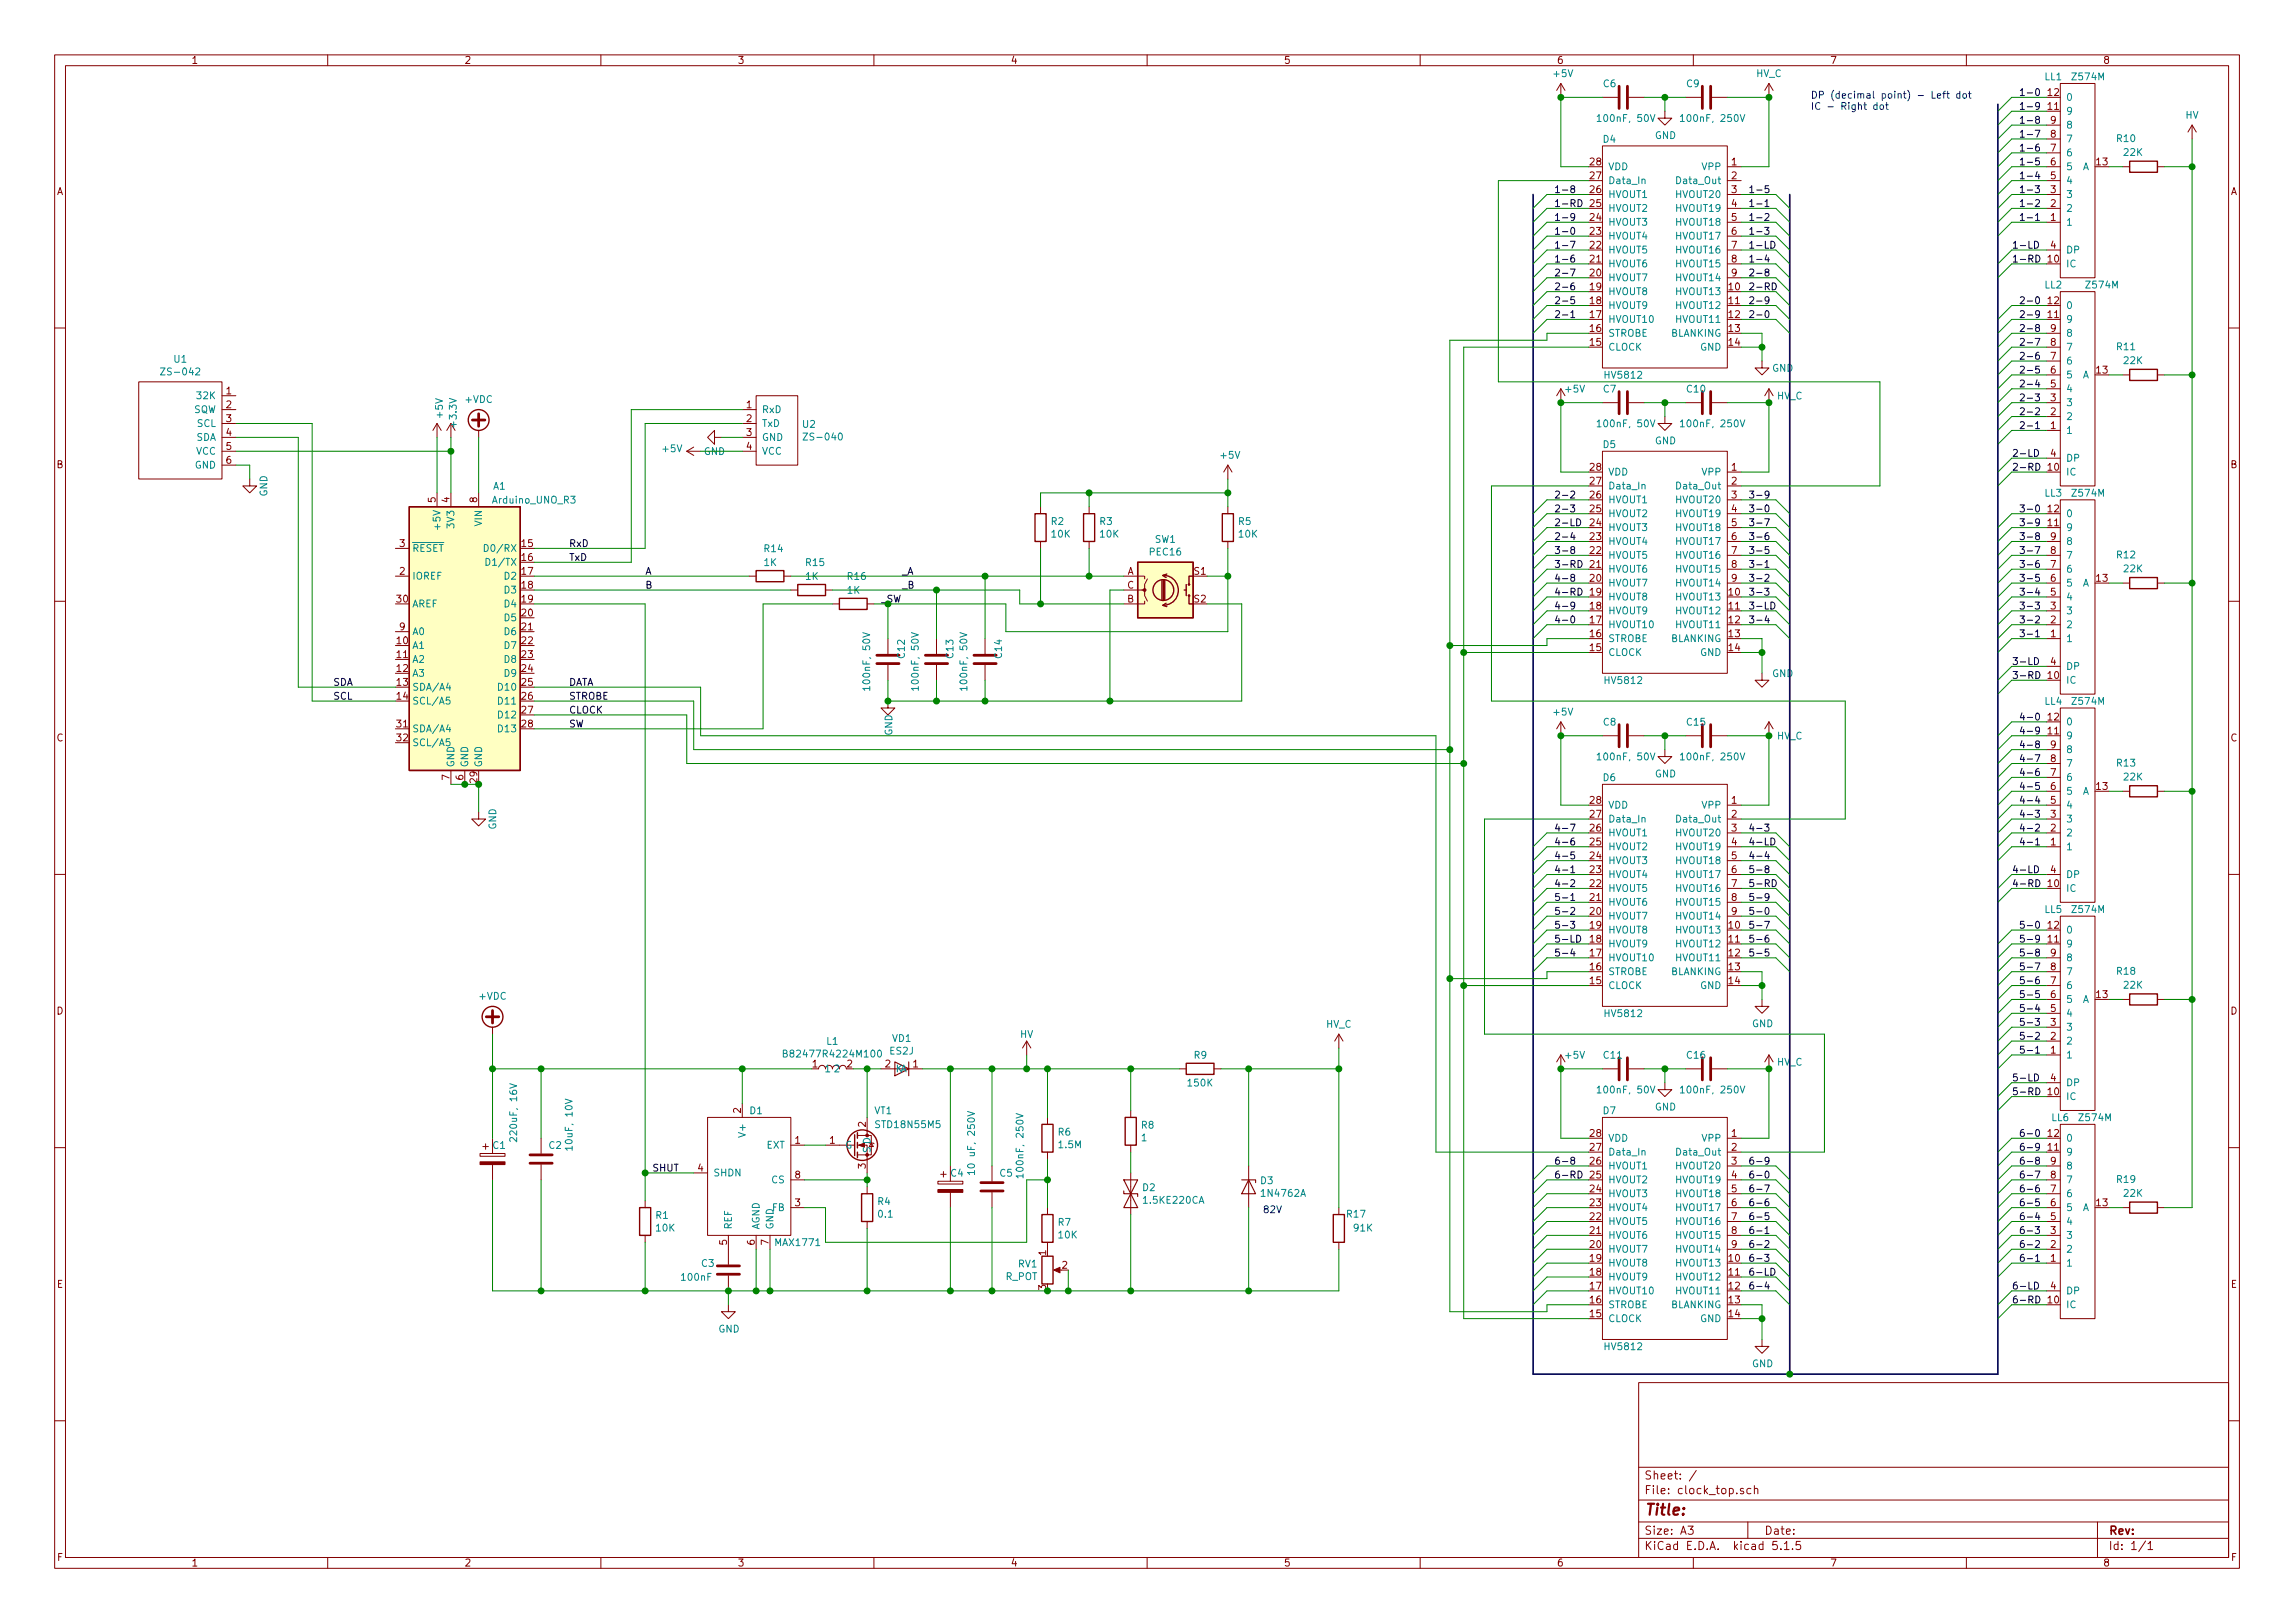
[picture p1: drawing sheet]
<svg xmlns="http://www.w3.org/2000/svg" width="420mm" height="297mm" viewBox="0 0 420 297" stroke-linecap="round" stroke-linejoin="round" font-family="sans-serif">
<defs><g id="words">
<text font-size="2.8" fill="#840000" x="301" y="277.3">Title:</text>
<g font-size="2.1" fill="#840000">
<text x="301" y="273.5">File: clock_top.sch</text>
<text x="301" y="270.8">Sheet: /</text>
<text x="301" y="280.9">Size: A3</text>
<text x="323" y="280.9">Date:</text>
<text x="386" y="280.9">Rev:</text>
<text x="301" y="283.7">KiCad E.D.A. kicad 5.1.5</text>
<text x="386" y="283.7">Id: 1/1</text>
</g>
<g font-size="1.8" fill="#840000">
<text x="35" y="11.7">1</text>
<text x="85" y="11.7">2</text>
<text x="135" y="11.7">3</text>
<text x="185" y="11.7">4</text>
<text x="235" y="11.7">5</text>
<text x="285" y="11.7">6</text>
<text x="335" y="11.7">7</text>
<text x="385" y="11.7">8</text>
<text x="375" y="17.6">12</text>
<text x="375" y="20.1">11</text>
<text x="375.4" y="22.6">9</text>
<text x="375.4" y="27.7">7</text>
<text x="375.4" y="25.2">8</text>
<text x="10.4" y="35.7">A</text>
<text x="291.1" y="35.3">26</text>
<text x="291.1" y="32.8">27</text>
<text x="291.1" y="30.3">28</text>
<text x="317" y="30.3">1</text>
<text x="317" y="32.8">2</text>
<text x="317" y="35.3">3</text>
<text x="375.4" y="35.3">3</text>
<text x="375.4" y="32.8">5</text>
<text x="375.4" y="30.3">6</text>
<text x="383.8" y="30.3">13</text>
<text x="408.4" y="35.7">A</text>
<text x="291.1" y="40.4">24</text>
<text x="291.1" y="37.9">25</text>
<text x="317" y="37.9">4</text>
<text x="317" y="40.4">5</text>
<text x="375.4" y="40.4">1</text>
<text x="375.4" y="37.9">2</text>
<text x="291.1" y="45.5">22</text>
<text x="291.1" y="43">23</text>
<text x="317" y="43">6</text>
<text x="317" y="45.5">7</text>
<text x="375.4" y="45.5">4</text>
<text x="291.1" y="53.1">19</text>
<text x="291.1" y="50.6">20</text>
<text x="291.1" y="48">21</text>
<text x="316.5" y="53.1">10</text>
<text x="317" y="48">8</text>
<text x="317" y="50.6">9</text>
<text x="375" y="48">10</text>
<text x="291.1" y="58.2">17</text>
<text x="291.1" y="55.7">18</text>
<text x="316.5" y="55.7">11</text>
<text x="316.5" y="58.2">12</text>
<text x="375" y="58.2">11</text>
<text x="375" y="55.7">12</text>
<text x="291.1" y="63.3">15</text>
<text x="291.1" y="60.7">16</text>
<text x="316.5" y="60.7">13</text>
<text x="316.5" y="63.3">14</text>
<text x="375.4" y="65.8">7</text>
<text x="375.4" y="63.3">8</text>
<text x="375.4" y="60.7">9</text>
<text x="375.4" y="70.9">5</text>
<text x="375.4" y="68.4">6</text>
<text x="383.8" y="68.4">13</text>
<text x="41.4" y="72.2">1</text>
<text x="41.4" y="74.7">2</text>
<text x="41.4" y="77.3">3</text>
<text x="136.7" y="74.7">1</text>
<text x="136.7" y="77.3">2</text>
<text x="375.4" y="76">2</text>
<text x="375.4" y="73.4">3</text>
<text x="41.4" y="79.8">4</text>
<text x="41.4" y="82.3">5</text>
<text x="136.7" y="79.8">3</text>
<text x="136.7" y="82.3">4</text>
<text x="375.4" y="78.5">1</text>
<text x="375.4" y="83.6">4</text>
<text x="10.4" y="85.7">B</text>
<text x="41.4" y="84.9">6</text>
<text x="291.1" y="88.7">27</text>
<text x="291.1" y="86.1">28</text>
<text x="317" y="86.1">1</text>
<text x="317" y="88.7">2</text>
<text x="375" y="86.1">10</text>
<text x="408.4" y="85.7">B</text>
<text x="79.8" y="92" transform="rotate(-90 79.8 92)">5</text>
<text x="82.3" y="92" transform="rotate(-90 82.3 92)">4</text>
<text x="87.4" y="92" transform="rotate(-90 87.4 92)">8</text>
<text x="291.1" y="93.8">25</text>
<text x="291.1" y="91.2">26</text>
<text x="317" y="91.2">3</text>
<text x="317" y="93.8">4</text>
<text x="375" y="93.8">12</text>
<text x="73.2" y="100.1">3</text>
<text x="95.6" y="100.1">15</text>
<text x="291.1" y="101.4">22</text>
<text x="291.1" y="98.8">23</text>
<text x="291.1" y="96.3">24</text>
<text x="317" y="96.3">5</text>
<text x="317" y="98.8">6</text>
<text x="317" y="101.4">7</text>
<text x="375" y="96.3">11</text>
<text x="375.4" y="101.4">8</text>
<text x="375.4" y="98.8">9</text>
<text x="73.2" y="105.2">2</text>
<text x="95.6" y="102.7">16</text>
<text x="95.6" y="105.2">17</text>
<text x="95.6" y="107.7">18</text>
<text x="206.4" y="105.2">A</text>
<text x="206.4" y="107.7">C</text>
<text x="218.6" y="105.2">S1</text>
<text x="291.1" y="106.5">20</text>
<text x="291.1" y="103.9">21</text>
<text x="317" y="103.9">8</text>
<text x="317" y="106.5">9</text>
<text x="375.4" y="106.5">6</text>
<text x="375.4" y="103.9">7</text>
<text x="383.8" y="106.5">13</text>
<text x="72.7" y="110.3">30</text>
<text x="95.6" y="110.3">19</text>
<text x="95.6" y="112.8">20</text>
<text x="206.4" y="110.3">B</text>
<text x="218.6" y="110.3">S2</text>
<text x="291.1" y="111.5">18</text>
<text x="291.1" y="109">19</text>
<text x="316.5" y="109">10</text>
<text x="316.5" y="111.5">11</text>
<text x="375.4" y="111.5">3</text>
<text x="375.4" y="109">5</text>
<text x="72.7" y="117.9">10</text>
<text x="73.2" y="115.4">9</text>
<text x="95.6" y="115.4">21</text>
<text x="95.6" y="117.9">22</text>
<text x="291.1" y="119.2">15</text>
<text x="291.1" y="116.6">16</text>
<text x="291.1" y="114.1">17</text>
<text x="316.5" y="114.1">12</text>
<text x="316.5" y="116.6">13</text>
<text x="316.5" y="119.2">14</text>
<text x="375.4" y="116.6">1</text>
<text x="375.4" y="114.1">2</text>
<text x="72.7" y="120.4">11</text>
<text x="72.7" y="123">12</text>
<text x="72.7" y="125.5">13</text>
<text x="95.6" y="120.4">23</text>
<text x="95.6" y="123">24</text>
<text x="95.6" y="125.5">25</text>
<text x="375" y="124.2">10</text>
<text x="375.4" y="121.7">4</text>
<text x="72.7" y="128.1">14</text>
<text x="95.6" y="128.1">26</text>
<text x="95.6" y="130.6">27</text>
<text x="375" y="131.9">12</text>
<text x="10.4" y="135.7">C</text>
<text x="72.7" y="133.1">31</text>
<text x="72.7" y="135.7">32</text>
<text x="95.6" y="133.1">28</text>
<text x="375" y="134.4">11</text>
<text x="375.4" y="136.9">9</text>
<text x="408.4" y="135.7">C</text>
<text x="82.3" y="142.8" transform="rotate(-90 82.3 142.8)">7</text>
<text x="84.8" y="142.8" transform="rotate(-90 84.8 142.8)">6</text>
<text x="87.4" y="143.2" transform="rotate(-90 87.4 143.2)">29</text>
<text x="375.4" y="142">7</text>
<text x="375.4" y="139.5">8</text>
<text x="291.1" y="149.6">27</text>
<text x="291.1" y="147.1">28</text>
<text x="317" y="147.1">1</text>
<text x="317" y="149.6">2</text>
<text x="375.4" y="149.6">3</text>
<text x="375.4" y="147.1">5</text>
<text x="375.4" y="144.6">6</text>
<text x="383.8" y="144.6">13</text>
<text x="291.1" y="154.7">25</text>
<text x="291.1" y="152.2">26</text>
<text x="317" y="152.2">3</text>
<text x="317" y="154.7">4</text>
<text x="375.4" y="154.7">1</text>
<text x="375.4" y="152.2">2</text>
<text x="291.1" y="159.8">23</text>
<text x="291.1" y="157.3">24</text>
<text x="317" y="157.3">5</text>
<text x="317" y="159.8">6</text>
<text x="375.4" y="159.8">4</text>
<text x="291.1" y="167.4">20</text>
<text x="291.1" y="164.9">21</text>
<text x="291.1" y="162.3">22</text>
<text x="317" y="162.3">7</text>
<text x="317" y="164.9">8</text>
<text x="317" y="167.4">9</text>
<text x="375" y="162.3">10</text>
<text x="291.1" y="172.5">18</text>
<text x="291.1" y="170">19</text>
<text x="316.5" y="170">10</text>
<text x="316.5" y="172.5">11</text>
<text x="375" y="172.5">11</text>
<text x="375" y="170">12</text>
<text x="291.1" y="177.6">16</text>
<text x="291.1" y="175">17</text>
<text x="316.5" y="175">12</text>
<text x="316.5" y="177.6">13</text>
<text x="375.4" y="177.6">8</text>
<text x="375.4" y="175">9</text>
<text x="10.4" y="185.7">D</text>
<text x="291.1" y="180.1">15</text>
<text x="316.5" y="180.1">14</text>
<text x="375.4" y="185.2">5</text>
<text x="375.4" y="182.7">6</text>
<text x="375.4" y="180.1">7</text>
<text x="383.8" y="182.7">13</text>
<text x="408.4" y="185.7">D</text>
<text x="375.4" y="190.3">2</text>
<text x="375.4" y="187.7">3</text>
<text x="148.7" y="195.4">1</text>
<text x="155.1" y="195.4">2</text>
<text x="162.1" y="195.4">2</text>
<text x="167.2" y="195.4">1</text>
<text x="375.4" y="192.8">1</text>
<text x="375.4" y="197.9">4</text>
<text x="135.6" y="203.7" transform="rotate(-90 135.6 203.7)">2</text>
<text x="375" y="200.4">10</text>
<text x="145.6" y="209.3">1</text>
<text x="151.9" y="209.3">1</text>
<text x="158.5" y="206.3" transform="rotate(-90 158.5 206.3)">2</text>
<text x="291.1" y="208.1">28</text>
<text x="317" y="208.1">1</text>
<text x="375" y="208.1">12</text>
<text x="127.8" y="214.4">4</text>
<text x="145.6" y="215.7">8</text>
<text x="158.5" y="213.9" transform="rotate(-90 158.5 213.9)">3</text>
<text x="291.1" y="215.7">25</text>
<text x="291.1" y="213.1">26</text>
<text x="291.1" y="210.6">27</text>
<text x="317" y="210.6">2</text>
<text x="317" y="213.1">3</text>
<text x="317" y="215.7">4</text>
<text x="375" y="210.6">11</text>
<text x="375.4" y="215.7">8</text>
<text x="375.4" y="213.1">9</text>
<text x="145.6" y="220.8">3</text>
<text x="291.1" y="220.8">23</text>
<text x="291.1" y="218.2">24</text>
<text x="317" y="218.2">5</text>
<text x="317" y="220.8">6</text>
<text x="375.4" y="220.8">6</text>
<text x="375.4" y="218.2">7</text>
<text x="383.8" y="220.8">13</text>
<text x="133.1" y="227.8" transform="rotate(-90 133.1 227.8)">5</text>
<text x="138.2" y="227.8" transform="rotate(-90 138.2 227.8)">6</text>
<text x="140.7" y="227.8" transform="rotate(-90 140.7 227.8)">7</text>
<text x="291.1" y="225.8">21</text>
<text x="291.1" y="223.3">22</text>
<text x="317" y="223.3">7</text>
<text x="317" y="225.8">8</text>
<text x="375.4" y="225.8">3</text>
<text x="375.4" y="223.3">5</text>
<text x="191.5" y="229.8" transform="rotate(-90 191.5 229.8)">1</text>
<text x="194.5" y="232.2">2</text>
<text x="291.1" y="233.5">18</text>
<text x="291.1" y="230.9">19</text>
<text x="291.1" y="228.4">20</text>
<text x="316.5" y="230.9">10</text>
<text x="316.5" y="233.5">11</text>
<text x="317" y="228.4">9</text>
<text x="375.4" y="230.9">1</text>
<text x="375.4" y="228.4">2</text>
<text x="10.4" y="235.7">E</text>
<text x="191.5" y="236.1" transform="rotate(-90 191.5 236.1)">3</text>
<text x="291.1" y="238.5">16</text>
<text x="291.1" y="236">17</text>
<text x="316.5" y="236">12</text>
<text x="316.5" y="238.5">13</text>
<text x="375" y="238.5">10</text>
<text x="375.4" y="236">4</text>
<text x="408.4" y="235.7">E</text>
<text x="291.1" y="241.1">15</text>
<text x="316.5" y="241.1">14</text>
<text x="10.5" y="285.7">F</text>
<text x="35" y="286.7">1</text>
<text x="85" y="286.7">2</text>
<text x="135" y="286.7">3</text>
<text x="185" y="286.7">4</text>
<text x="235" y="286.7">5</text>
<text x="285" y="286.7">6</text>
<text x="335" y="286.7">7</text>
<text x="385" y="286.7">8</text>
<text x="408.5" y="285.7">F</text>
</g>
<g font-size="1.8" fill="#008484">
<text x="284.5" y="14.1">+5V</text>
<text x="293.6" y="16">C6</text>
<text x="308.8" y="16">C9</text>
<text x="321.5" y="14.1">HV_C</text>
<text x="374.3" y="14.7">LL1</text>
<text x="379.5" y="14.7">Z574M</text>
<text x="293" y="22.3">100nF, 50V</text>
<text x="308.4" y="22.3">100nF, 250V</text>
<text x="378.2" y="21">9</text>
<text x="378.2" y="18.5">0</text>
<text x="378.2" y="23.5">8</text>
<text x="400.1" y="21.7">HV</text>
<text x="293.5" y="26.1">D4</text>
<text x="303" y="25.4">GND</text>
<text x="378.2" y="28.6">6</text>
<text x="378.2" y="26.1">7</text>
<text x="387.6" y="26">R10</text>
<text x="388.9" y="28.5">22K</text>
<text x="294.4" y="33.7">Data_In</text>
<text x="294.4" y="31.2">VDD</text>
<text x="307.3" y="33.7">Data_Out</text>
<text x="311.7" y="31.2">VPP</text>
<text x="378.2" y="33.7">4</text>
<text x="378.2" y="31.2">5</text>
<text x="381.3" y="31.2">A</text>
<text x="294.4" y="41.3">HVOUT3</text>
<text x="294.4" y="38.8">HVOUT2</text>
<text x="294.4" y="36.2">HVOUT1</text>
<text x="307.1" y="36.2">HVOUT20</text>
<text x="307.1" y="38.8">HVOUT19</text>
<text x="307.1" y="41.3">HVOUT18</text>
<text x="378.2" y="41.3">1</text>
<text x="378.2" y="38.8">2</text>
<text x="378.2" y="36.2">3</text>
<text x="294.4" y="46.4">HVOUT5</text>
<text x="294.4" y="43.9">HVOUT4</text>
<text x="307.1" y="43.9">HVOUT17</text>
<text x="307.1" y="46.4">HVOUT16</text>
<text x="378.2" y="46.4">DP</text>
<text x="294.4" y="51.5">HVOUT7</text>
<text x="294.4" y="48.9">HVOUT6</text>
<text x="307.1" y="48.9">HVOUT15</text>
<text x="307.1" y="51.5">HVOUT14</text>
<text x="374.3" y="52.8">LL2</text>
<text x="378.2" y="48.9">IC</text>
<text x="382.1" y="52.8">Z574M</text>
<text x="294.4" y="59.1">HVOUT10</text>
<text x="294.4" y="56.6">HVOUT9</text>
<text x="294.4" y="54">HVOUT8</text>
<text x="307.1" y="54">HVOUT13</text>
<text x="307.1" y="56.6">HVOUT12</text>
<text x="307.1" y="59.1">HVOUT11</text>
<text x="378.2" y="59.1">9</text>
<text x="378.2" y="56.6">0</text>
<text x="294.4" y="64.2">CLOCK</text>
<text x="294.4" y="61.6">STROBE</text>
<text x="305.9" y="61.6">BLANKING</text>
<text x="311.3" y="64.2">GND</text>
<text x="378.2" y="64.2">7</text>
<text x="378.2" y="61.6">8</text>
<text x="387.6" y="64.1">R11</text>
<text x="30.1" y="68.7">ZS-042</text>
<text x="31.9" y="66.4">U1</text>
<text x="286.7" y="71.8">+5V</text>
<text x="293.6" y="71.8">C7</text>
<text x="294" y="69.3">HV5812</text>
<text x="308.9" y="71.8">C10</text>
<text x="324.4" y="68">GND</text>
<text x="378.2" y="71.8">4</text>
<text x="378.2" y="69.3">5</text>
<text x="378.2" y="66.7">6</text>
<text x="381.3" y="69.3">A</text>
<text x="388.9" y="66.6">22K</text>
<text x="35.4" y="75.6">SQW</text>
<text x="36.4" y="73.1">32K</text>
<text x="81.1" y="76.4" transform="rotate(-90 81.1 76.4)">+5V</text>
<text x="83.6" y="78" transform="rotate(-90 83.6 78)">+3.3V</text>
<text x="85.2" y="73.7">+VDC</text>
<text x="139.4" y="75.6">RxD</text>
<text x="325.3" y="73.1">HV_C</text>
<text x="378.2" y="76.9">2</text>
<text x="378.2" y="74.3">3</text>
<text x="35.9" y="80.7">SDA</text>
<text x="35.9" y="83.2">VCC</text>
<text x="36.1" y="78.1">SCL</text>
<text x="121.4" y="82.8">+5V</text>
<text x="128.9" y="83.3">GND</text>
<text x="139.4" y="78.1">TxD</text>
<text x="139.4" y="80.7">GND</text>
<text x="139.4" y="83.2">VCC</text>
<text x="147" y="78.3">U2</text>
<text x="147.8" y="80.6">ZS-040</text>
<text x="223.6" y="84">+5V</text>
<text x="293" y="78.2">100nF, 50V</text>
<text x="293.5" y="82">D5</text>
<text x="303" y="81.3">GND</text>
<text x="308.4" y="78.2">100nF, 250V</text>
<text x="378.2" y="79.4">1</text>
<text x="35.7" y="85.8">GND</text>
<text x="90.3" y="89.6">A1</text>
<text x="294.4" y="89.6">Data_In</text>
<text x="294.4" y="87">VDD</text>
<text x="307.3" y="89.6">Data_Out</text>
<text x="311.7" y="87">VPP</text>
<text x="378.2" y="87">IC</text>
<text x="378.2" y="84.5">DP</text>
<text x="48.9" y="90.9" transform="rotate(-90 48.9 90.9)">GND</text>
<text x="90.3" y="92.2">Arduino_UNO_R3</text>
<text x="294.4" y="94.7">HVOUT2</text>
<text x="294.4" y="92.1">HVOUT1</text>
<text x="307.1" y="92.1">HVOUT20</text>
<text x="307.1" y="94.7">HVOUT19</text>
<text x="374.3" y="90.9">LL3</text>
<text x="378.2" y="94.7">0</text>
<text x="379.5" y="90.9">Z574M</text>
<text x="75.4" y="101">RESET</text>
<text x="80.6" y="96.5" transform="rotate(-90 80.6 96.5)">+5V</text>
<text x="83.2" y="96.4" transform="rotate(-90 83.2 96.4)">3V3</text>
<text x="88.3" y="96.2" transform="rotate(-90 88.3 96.2)">VIN</text>
<text x="89.5" y="101">D0/RX</text>
<text x="140" y="101.1">R14</text>
<text x="192.5" y="96.1">R2</text>
<text x="192.6" y="98.4">10K</text>
<text x="201.4" y="96.1">R3</text>
<text x="201.4" y="98.4">10K</text>
<text x="210.6" y="101.7">PEC16</text>
<text x="211.5" y="99.4">SW1</text>
<text x="226.8" y="96.1">R5</text>
<text x="226.8" y="98.4">10K</text>
<text x="294.4" y="99.7">HVOUT4</text>
<text x="294.4" y="97.2">HVOUT3</text>
<text x="307.1" y="97.2">HVOUT18</text>
<text x="307.1" y="99.7">HVOUT17</text>
<text x="378.2" y="97.2">9</text>
<text x="378.2" y="99.7">8</text>
<text x="75.4" y="106.1">IOREF</text>
<text x="89.7" y="103.5">D1/TX</text>
<text x="92.5" y="106.1">D2</text>
<text x="139.9" y="103.6">1K</text>
<text x="147.5" y="106.1">1K</text>
<text x="147.6" y="103.6">R15</text>
<text x="155.2" y="106.1">R16</text>
<text x="294.4" y="107.4">HVOUT7</text>
<text x="294.4" y="104.8">HVOUT6</text>
<text x="294.4" y="102.3">HVOUT5</text>
<text x="307.1" y="102.3">HVOUT16</text>
<text x="307.1" y="104.8">HVOUT15</text>
<text x="307.1" y="107.4">HVOUT14</text>
<text x="378.2" y="107.4">5</text>
<text x="378.2" y="104.8">6</text>
<text x="378.2" y="102.3">7</text>
<text x="381.3" y="107.4">A</text>
<text x="387.6" y="102.2">R12</text>
<text x="388.9" y="104.7">22K</text>
<text x="75.4" y="111.2">AREF</text>
<text x="92.5" y="108.6">D3</text>
<text x="92.5" y="111.2">D4</text>
<text x="92.5" y="113.7">D5</text>
<text x="155.1" y="108.7">1K</text>
<text x="294.4" y="112.4">HVOUT9</text>
<text x="294.4" y="109.9">HVOUT8</text>
<text x="307.1" y="109.9">HVOUT13</text>
<text x="307.1" y="112.4">HVOUT12</text>
<text x="378.2" y="112.4">3</text>
<text x="378.2" y="109.9">4</text>
<text x="75.4" y="118.8">A1</text>
<text x="75.4" y="116.2">A0</text>
<text x="92.5" y="116.2">D6</text>
<text x="92.5" y="118.8">D7</text>
<text x="294.4" y="117.5">STROBE</text>
<text x="294.4" y="115">HVOUT10</text>
<text x="305.9" y="117.5">BLANKING</text>
<text x="307.1" y="115">HVOUT11</text>
<text x="378.2" y="117.5">1</text>
<text x="378.2" y="115">2</text>
<text x="75.4" y="121.3">A2</text>
<text x="75.4" y="123.9">A3</text>
<text x="92.5" y="121.3">D8</text>
<text x="92.5" y="123.9">D9</text>
<text x="159.3" y="125.8" transform="rotate(-90 159.3 125.8)">100nF, 50V</text>
<text x="165.7" y="120.4" transform="rotate(-90 165.7 120.4)">C12</text>
<text x="168.2" y="125.8" transform="rotate(-90 168.2 125.8)">100nF, 50V</text>
<text x="174.5" y="120.4" transform="rotate(-90 174.5 120.4)">C13</text>
<text x="177.1" y="125.8" transform="rotate(-90 177.1 125.8)">100nF, 50V</text>
<text x="183.4" y="120.4" transform="rotate(-90 183.4 120.4)">C14</text>
<text x="294" y="125.2">HV5812</text>
<text x="294.4" y="120.1">CLOCK</text>
<text x="311.3" y="120.1">GND</text>
<text x="324.4" y="123.9">GND</text>
<text x="378.2" y="125.1">IC</text>
<text x="378.2" y="122.6">DP</text>
<text x="75.4" y="126.4">SDA/A4</text>
<text x="75.4" y="128.9">SCL/A5</text>
<text x="91.5" y="126.4">D10</text>
<text x="91.5" y="128.9">D11</text>
<text x="91.5" y="131.5">D12</text>
<text x="284.5" y="130.9">+5V</text>
<text x="374.3" y="129">LL4</text>
<text x="379.5" y="129">Z574M</text>
<text x="75.4" y="134">SDA/A4</text>
<text x="75.4" y="136.6">SCL/A5</text>
<text x="91.5" y="134">D13</text>
<text x="163.4" y="134.7" transform="rotate(-90 163.4 134.7)">GND</text>
<text x="293.6" y="132.8">C8</text>
<text x="308.9" y="132.8">C15</text>
<text x="325.3" y="135.3">HV_C</text>
<text x="378.2" y="135.3">9</text>
<text x="378.2" y="132.8">0</text>
<text x="378.2" y="137.8">8</text>
<text x="83.2" y="140.5" transform="rotate(-90 83.2 140.5)">GND</text>
<text x="85.7" y="140.5" transform="rotate(-90 85.7 140.5)">GND</text>
<text x="88.3" y="140.5" transform="rotate(-90 88.3 140.5)">GND</text>
<text x="293" y="139.2">100nF, 50V</text>
<text x="293.5" y="143">D6</text>
<text x="303" y="142.3">GND</text>
<text x="308.4" y="139.2">100nF, 250V</text>
<text x="378.2" y="142.9">6</text>
<text x="378.2" y="140.4">7</text>
<text x="387.6" y="140.3">R13</text>
<text x="388.9" y="142.8">22K</text>
<text x="294.4" y="148">VDD</text>
<text x="311.7" y="148">VPP</text>
<text x="378.2" y="148">4</text>
<text x="378.2" y="145.5">5</text>
<text x="381.3" y="145.5">A</text>
<text x="90.9" y="151.9" transform="rotate(-90 90.9 151.9)">GND</text>
<text x="294.4" y="155.6">HVOUT2</text>
<text x="294.4" y="153.1">HVOUT1</text>
<text x="294.4" y="150.5">Data_In</text>
<text x="307.1" y="153.1">HVOUT20</text>
<text x="307.1" y="155.6">HVOUT19</text>
<text x="307.3" y="150.5">Data_Out</text>
<text x="378.2" y="155.6">1</text>
<text x="378.2" y="153.1">2</text>
<text x="378.2" y="150.5">3</text>
<text x="294.4" y="160.7">HVOUT4</text>
<text x="294.4" y="158.2">HVOUT3</text>
<text x="307.1" y="158.2">HVOUT18</text>
<text x="307.1" y="160.7">HVOUT17</text>
<text x="378.2" y="160.7">DP</text>
<text x="294.4" y="165.8">HVOUT6</text>
<text x="294.4" y="163.2">HVOUT5</text>
<text x="307.1" y="163.2">HVOUT16</text>
<text x="307.1" y="165.8">HVOUT15</text>
<text x="374.3" y="167.1">LL5</text>
<text x="378.2" y="163.2">IC</text>
<text x="379.5" y="167.1">Z574M</text>
<text x="294.4" y="173.4">HVOUT9</text>
<text x="294.4" y="170.9">HVOUT8</text>
<text x="294.4" y="168.3">HVOUT7</text>
<text x="307.1" y="170.9">HVOUT13</text>
<text x="307.1" y="173.4">HVOUT12</text>
<text x="307.1" y="168.3">HVOUT14</text>
<text x="378.2" y="173.4">9</text>
<text x="378.2" y="170.9">0</text>
<text x="294.4" y="178.5">STROBE</text>
<text x="294.4" y="175.9">HVOUT10</text>
<text x="305.9" y="178.5">BLANKING</text>
<text x="307.1" y="175.9">HVOUT11</text>
<text x="378.2" y="178.5">7</text>
<text x="378.2" y="175.9">8</text>
<text x="387.6" y="178.4">R18</text>
<text x="87.8" y="183">+VDC</text>
<text x="294.4" y="181">CLOCK</text>
<text x="311.3" y="181">GND</text>
<text x="378.2" y="183.6">5</text>
<text x="378.2" y="181">6</text>
<text x="381.3" y="183.6">A</text>
<text x="388.9" y="180.9">22K</text>
<text x="151.4" y="191.2">L1</text>
<text x="163.4" y="190.7">VD1</text>
<text x="186.7" y="190">HV</text>
<text x="242.7" y="188.1">HV_C</text>
<text x="294" y="186.1">HV5812</text>
<text x="320.8" y="188">GND</text>
<text x="378.2" y="191.2">2</text>
<text x="378.2" y="188.6">3</text>
<text x="378.2" y="186.1">4</text>
<text x="144.5" y="193.5">B82477R4224M100</text>
<text x="150.9" y="196.3">1</text>
<text x="152.9" y="196.3">2</text>
<text x="162.9" y="193">ES2J</text>
<text x="164.1" y="196.3">KA</text>
<text x="218.6" y="193.8">R9</text>
<text x="286.7" y="193.8">+5V</text>
<text x="293.6" y="193.8">C11</text>
<text x="308.9" y="193.8">C16</text>
<text x="325.3" y="195">HV_C</text>
<text x="378.2" y="193.7">1</text>
<text x="137.3" y="203.9">D1</text>
<text x="160.1" y="203.9">VT1</text>
<text x="217.6" y="198.8">150K</text>
<text x="293" y="200.1">100nF, 50V</text>
<text x="293.5" y="203.9">D7</text>
<text x="303" y="203.2">GND</text>
<text x="308.4" y="200.1">100nF, 250V</text>
<text x="378.2" y="201.3">IC</text>
<text x="378.2" y="198.8">DP</text>
<text x="94.7" y="208.3" transform="rotate(-90 94.7 208.3)">220uF, 16V</text>
<text x="136.5" y="207.7" transform="rotate(-90 136.5 207.7)">V+</text>
<text x="160.6" y="206.5">STD18N55M5</text>
<text x="193.8" y="207.8">R6</text>
<text x="209" y="206.6">R8</text>
<text x="209" y="208.9">1</text>
<text x="294.4" y="209">VDD</text>
<text x="311.7" y="209">VPP</text>
<text x="375.6" y="205.2">LL6</text>
<text x="378.2" y="209">0</text>
<text x="380.8" y="205.2">Z574M</text>
<text x="90.3" y="210.3">C1</text>
<text x="100.5" y="210.3">C2</text>
<text x="104.8" y="210" transform="rotate(-90 104.8 210)">10uF, 10V</text>
<text x="130.6" y="215.3">SHDN</text>
<text x="140.3" y="210.2">EXT</text>
<text x="154.7" y="210.2">G</text>
<text x="159.4" y="211.1" transform="rotate(-90 159.4 211.1)">S D</text>
<text x="174.1" y="215.4">C4</text>
<text x="178.5" y="214.1" transform="rotate(-90 178.5 214.1)">10 uF, 250V</text>
<text x="183.1" y="215.4">C5</text>
<text x="187.4" y="214.9" transform="rotate(-90 187.4 214.9)">100nF, 250V</text>
<text x="193.9" y="210.1">1.5M</text>
<text x="294.4" y="214">HVOUT1</text>
<text x="294.4" y="211.5">Data_In</text>
<text x="307.1" y="214">HVOUT20</text>
<text x="307.3" y="211.5">Data_Out</text>
<text x="378.2" y="211.5">9</text>
<text x="378.2" y="214">8</text>
<text x="141.3" y="216.6">CS</text>
<text x="141.4" y="221.7">FB</text>
<text x="160.7" y="220.5">R4</text>
<text x="209.2" y="218">D2</text>
<text x="209.6" y="220.3">1.5KE220CA</text>
<text x="230.8" y="216.7">D3</text>
<text x="231.2" y="219">1N4762A</text>
<text x="294.4" y="221.7">HVOUT4</text>
<text x="294.4" y="219.1">HVOUT3</text>
<text x="294.4" y="216.6">HVOUT2</text>
<text x="307.1" y="216.6">HVOUT19</text>
<text x="307.1" y="219.1">HVOUT18</text>
<text x="307.1" y="221.7">HVOUT17</text>
<text x="378.2" y="221.7">5</text>
<text x="378.2" y="219.1">6</text>
<text x="378.2" y="216.6">7</text>
<text x="381.3" y="221.7">A</text>
<text x="387.6" y="216.5">R19</text>
<text x="388.9" y="219">22K</text>
<text x="120.1" y="223.1">R1</text>
<text x="120.2" y="225.4">10K</text>
<text x="134" y="225.1" transform="rotate(-90 134 225.1)">REF</text>
<text x="139.1" y="225.1" transform="rotate(-90 139.1 225.1)">AGND</text>
<text x="141.6" y="225.1" transform="rotate(-90 141.6 225.1)">GND</text>
<text x="160.9" y="222.8">0.1</text>
<text x="193.8" y="224.3">R7</text>
<text x="193.8" y="226.7">10K</text>
<text x="246.6" y="222.8">R17</text>
<text x="247.9" y="225.4">91K</text>
<text x="294.4" y="226.7">HVOUT6</text>
<text x="294.4" y="224.2">HVOUT5</text>
<text x="307.1" y="224.2">HVOUT16</text>
<text x="307.1" y="226.7">HVOUT15</text>
<text x="378.2" y="226.7">3</text>
<text x="378.2" y="224.2">4</text>
<text x="128.5" y="231.9">C3</text>
<text x="142.1" y="228.1">MAX1771</text>
<text x="186.5" y="232">RV1</text>
<text x="294.4" y="231.8">HVOUT8</text>
<text x="294.4" y="229.3">HVOUT7</text>
<text x="307.1" y="231.8">HVOUT13</text>
<text x="307.1" y="229.3">HVOUT14</text>
<text x="378.2" y="231.8">1</text>
<text x="378.2" y="229.3">2</text>
<text x="124.9" y="234.4">100nF</text>
<text x="184.1" y="234.3">R_POT</text>
<text x="294.4" y="239.4">STROBE</text>
<text x="294.4" y="236.9">HVOUT10</text>
<text x="294.4" y="234.4">HVOUT9</text>
<text x="305.9" y="239.4">BLANKING</text>
<text x="307.1" y="234.4">HVOUT12</text>
<text x="307.1" y="236.9">HVOUT11</text>
<text x="378.2" y="239.4">IC</text>
<text x="378.2" y="236.9">DP</text>
<text x="131.5" y="243.9">GND</text>
<text x="294.4" y="242">CLOCK</text>
<text x="311.3" y="242">GND</text>
<text x="294" y="247.1">HV5812</text>
<text x="320.8" y="250.2">GND</text>
</g>
<g font-size="1.8">
<text x="369.6" y="17.6">1-0</text>
<text x="369.6" y="22.6">1-8</text>
<text x="369.6" y="20.1">1-9</text>
<text x="369.6" y="27.7">1-6</text>
<text x="369.6" y="25.2">1-7</text>
<text x="284.5" y="35.3">1-8</text>
<text x="320" y="35.3">1-5</text>
<text x="369.6" y="35.3">1-3</text>
<text x="369.6" y="32.8">1-4</text>
<text x="369.6" y="30.3">1-5</text>
<text x="284.5" y="37.9">1-RD</text>
<text x="284.5" y="40.4">1-9</text>
<text x="320" y="40.4">1-2</text>
<text x="320" y="37.9">1-1</text>
<text x="369.6" y="37.9">1-2</text>
<text x="369.6" y="40.4">1-1</text>
<text x="284.5" y="45.5">1-7</text>
<text x="284.5" y="43">1-0</text>
<text x="320" y="43">1-3</text>
<text x="320" y="45.5">1-LD</text>
<text x="368.3" y="45.5">1-LD</text>
<text x="284.5" y="48">1-6</text>
<text x="284.5" y="50.6">2-7</text>
<text x="284.5" y="53.1">2-6</text>
<text x="320" y="48">1-4</text>
<text x="320" y="50.6">2-8</text>
<text x="320" y="53.1">2-RD</text>
<text x="368.3" y="48">1-RD</text>
<text x="284.5" y="55.7">2-5</text>
<text x="284.5" y="58.2">2-1</text>
<text x="320" y="58.2">2-0</text>
<text x="320" y="55.7">2-9</text>
<text x="369.6" y="58.2">2-9</text>
<text x="369.6" y="55.7">2-0</text>
<text x="369.6" y="65.8">2-6</text>
<text x="369.6" y="63.3">2-7</text>
<text x="369.6" y="60.7">2-8</text>
<text x="369.6" y="70.9">2-4</text>
<text x="369.6" y="68.4">2-5</text>
<text x="369.6" y="76">2-2</text>
<text x="369.6" y="73.4">2-3</text>
<text x="368.3" y="83.6">2-LD</text>
<text x="369.6" y="78.5">2-1</text>
<text x="368.3" y="86.1">2-RD</text>
<text x="284.5" y="93.8">2-3</text>
<text x="284.5" y="91.2">2-2</text>
<text x="320" y="93.8">3-0</text>
<text x="320" y="91.2">3-9</text>
<text x="369.6" y="93.8">3-0</text>
<text x="104.1" y="100.1">RxD</text>
<text x="284.5" y="98.8">2-4</text>
<text x="284.5" y="96.3">2-LD</text>
<text x="284.5" y="101.4">3-8</text>
<text x="320" y="96.3">3-7</text>
<text x="320" y="101.4">3-5</text>
<text x="320" y="98.8">3-6</text>
<text x="369.6" y="98.8">3-8</text>
<text x="369.6" y="101.4">3-7</text>
<text x="369.6" y="96.3">3-9</text>
<text x="104.1" y="102.7">TxD</text>
<text x="118.1" y="107.7">B</text>
<text x="118.1" y="105.2">A</text>
<text x="165.1" y="105.2">_A</text>
<text x="165.1" y="107.7">_B</text>
<text x="284.5" y="103.9">3-RD</text>
<text x="284.5" y="106.5">4-8</text>
<text x="320" y="106.5">3-2</text>
<text x="320" y="103.9">3-1</text>
<text x="369.6" y="106.5">3-5</text>
<text x="369.6" y="103.9">3-6</text>
<text x="284.5" y="111.5">4-9</text>
<text x="284.5" y="109">4-RD</text>
<text x="320" y="109">3-3</text>
<text x="320" y="111.5">3-LD</text>
<text x="369.6" y="109">3-4</text>
<text x="369.6" y="111.5">3-3</text>
<text x="284.5" y="114.1">4-0</text>
<text x="320" y="114.1">3-4</text>
<text x="369.6" y="116.6">3-1</text>
<text x="369.6" y="114.1">3-2</text>
<text x="61" y="125.5">SDA</text>
<text x="104.1" y="125.5">DATA</text>
<text x="368.3" y="121.7">3-LD</text>
<text x="368.3" y="124.2">3-RD</text>
<text x="61" y="128.1">SCL</text>
<text x="104.1" y="130.6">CLOCK</text>
<text x="104.1" y="128.1">STROBE</text>
<text x="369.6" y="131.9">4-0</text>
<text x="104.1" y="133.1">SW</text>
<text x="369.6" y="136.9">4-8</text>
<text x="369.6" y="134.4">4-9</text>
<text x="369.6" y="142">4-6</text>
<text x="369.6" y="139.5">4-7</text>
<text x="369.6" y="144.6">4-5</text>
<text x="369.6" y="147.1">4-4</text>
<text x="369.6" y="149.6">4-3</text>
<text x="284.5" y="154.7">4-6</text>
<text x="284.5" y="152.2">4-7</text>
<text x="320" y="152.2">4-3</text>
<text x="320" y="154.7">4-LD</text>
<text x="369.6" y="154.7">4-1</text>
<text x="369.6" y="152.2">4-2</text>
<text x="284.5" y="159.8">4-1</text>
<text x="284.5" y="157.3">4-5</text>
<text x="320" y="157.3">4-4</text>
<text x="320" y="159.8">5-8</text>
<text x="368.3" y="159.8">4-LD</text>
<text x="284.5" y="164.9">5-1</text>
<text x="284.5" y="167.4">5-2</text>
<text x="284.5" y="162.3">4-2</text>
<text x="320" y="162.3">5-RD</text>
<text x="320" y="167.4">5-0</text>
<text x="320" y="164.9">5-9</text>
<text x="368.3" y="162.3">4-RD</text>
<text x="284.5" y="172.5">5-LD</text>
<text x="284.5" y="170">5-3</text>
<text x="320" y="170">5-7</text>
<text x="320" y="172.5">5-6</text>
<text x="369.6" y="172.5">5-9</text>
<text x="369.6" y="170">5-0</text>
<text x="284.5" y="175">5-4</text>
<text x="320" y="175">5-5</text>
<text x="369.6" y="175">5-8</text>
<text x="369.6" y="177.6">5-7</text>
<text x="369.6" y="180.1">5-6</text>
<text x="369.6" y="182.7">5-5</text>
<text x="369.6" y="185.2">5-4</text>
<text x="369.6" y="187.7">5-3</text>
<text x="369.6" y="190.3">5-2</text>
<text x="368.3" y="197.9">5-LD</text>
<text x="369.6" y="192.8">5-1</text>
<text x="368.3" y="200.4">5-RD</text>
<text x="369.6" y="208.1">6-0</text>
<text x="119.4" y="214.4">SHUT</text>
<text x="284.5" y="215.7">6-RD</text>
<text x="284.5" y="213.1">6-8</text>
<text x="320" y="215.7">6-0</text>
<text x="320" y="213.1">6-9</text>
<text x="369.6" y="210.6">6-9</text>
<text x="369.6" y="213.1">6-8</text>
<text x="369.6" y="215.7">6-7</text>
<text x="320" y="220.8">6-6</text>
<text x="320" y="218.2">6-7</text>
<text x="369.6" y="218.2">6-6</text>
<text x="369.6" y="220.8">6-5</text>
<text x="320" y="225.8">6-1</text>
<text x="320" y="223.3">6-5</text>
<text x="369.6" y="223.3">6-4</text>
<text x="369.6" y="225.8">6-3</text>
<text x="320" y="233.5">6-LD</text>
<text x="320" y="230.9">6-3</text>
<text x="320" y="228.4">6-2</text>
<text x="369.6" y="228.4">6-2</text>
<text x="369.6" y="230.9">6-1</text>
<text x="320" y="236">6-4</text>
<text x="368.3" y="238.5">6-RD</text>
<text x="368.3" y="236">6-LD</text>
</g>
<g font-size="1.8" fill="#0000c2">
<text x="331.5" y="18">DP (decimal point) - Left dot</text>
<text x="331.5" y="20.1">IC - Right dot</text>
<text x="231.1" y="222">82V</text>
</g>
<text font-size="1.8" fill="#008400" x="161.3" y="110.3">_SW</text>
</g></defs>
<g fill="none" stroke="#840000" stroke-width=".18">
<path d="M10 10h400v277h-400zM12 12h396v273.1h-396zM60 10v2M110 10v2M160 10v2M210 10v2M260 10v2M285.7 15.3l-.7 1.2M285.7 15.3v2.5M285.7 15.3l.8 1.2M293.4 17.8h2.8M298.2 17.8h2.8"/>
<path d="M308.6 17.8h2.8M310 10v2M313.4 17.8h2.8M323.8 15.3v2.5M323.8 15.3l-.7 1.2M323.8 15.3l.8 1.2M360 10v2M377.2 15.3h6.3v35.5h-6.3zM293.4 26.7h22.8v40.6h-22.8zM304.8 20.4v1.2h1.3l-1.3 1.3-1.3-1.3h1.3M316.2 30.5h2.6M316.2 33.1h2.6"/>
<path d="M316.2 35.6h2.6M316.2 38.1h2.6M374.6 30.5h2.6M374.6 33.1h2.6M374.6 35.6h2.6M374.6 38.1h2.6M374.6 28h2.6M374.6 25.4h2.6M374.6 22.9h2.6M388.6 30.5h1.3M395 30.5h1.2M401.3 22.9l-.7 1.3"/>
<path d="M401.3 22.9v2.5M401.3 22.9l.8 1.3M316.2 40.7h2.6M316.2 43.2h2.6M316.2 45.8h2.6M316.2 48.3h2.6M316.2 50.8h2.6M374.6 40.7h2.6M374.6 45.8h2.6M377.2 53.4h6.3v35.5h-6.3zM10 60h2M25.4 69.9h15.2v17.8h-15.2z"/>
<path d="M40.6 72.4h2.6M40.6 75h2.6M40.6 77.5h2.6M80 77.5l-.8 1.3M80 77.5v2.5M80 77.5l.8 1.3M82.5 77.5v2.5M82.5 77.5l-.7 1.3M82.5 77.5l.8 1.3M87.6 78.8v1.2M135.9 75h2.5M135.9 77.5h2.5"/>
<path d="M138.4 72.4h7.6v12.7h-7.6zM285.7 71.2v2.5M285.7 71.2l-.7 1.2M285.7 71.2l.8 1.2M293.4 73.7h2.8M298.2 73.7h2.8M304.8 76.2v1.3h1.3l-1.3 1.3-1.3-1.3h1.3M308.6 73.7h2.8M313.4 73.7h2.8M322.6 66.1v1.2h1.2l-1.2 1.3-1.3-1.3h1.3M323.8 71.2l-.7 1.2M323.8 71.2v2.5"/>
<path d="M323.8 71.2l.8 1.2M374.6 68.6h2.6M374.6 73.7h2.6M374.6 78.8h2.6M374.6 76.2h2.6M374.6 71.2h2.6M374.6 66.1h2.6M374.6 63.5h2.6M374.6 61h2.6M388.6 68.6h1.3M395 68.6h1.2M408 60h2"/>
<path d="M40.6 80h2.6M40.6 82.6h2.6M40.6 85.1h2.6M45.7 87.7v1.2h1.3l-1.3 1.3-1.3-1.3h1.3M80 90.2v2.5M82.5 90.2v2.5M87.6 90.2v2.5M125.7 82.6h2.6M125.7 82.6l1.3 .7M127 81.8l-1.3 .8M130.8 80v-1.2l-1.3 1.2 1.3 1.3v-1.3h1.3M135.9 80h2.5"/>
<path d="M135.9 82.6h2.5M190.5 92.7v1.3M190.5 99.1v1.3M199.4 92.7v1.3M199.4 99.1v1.3M224.8 85.1l-.8 1.3M224.8 85.1v2.6M224.8 92.7v1.3M224.8 99.1v1.3M224.8 85.1l.8 1.3M293.4 82.6h22.8v40.6h-22.8zM316.2 86.4h2.6"/>
<path d="M316.2 88.9h2.6M316.2 91.5h2.6M316.2 94h2.6M316.2 96.6h2.6M316.2 99.1h2.6M374.6 99.1h2.6M374.6 83.9h2.6M377.2 91.5h6.3v35.5h-6.3zM10 110h2M72.4 105.4h2.5M72.4 100.4h2.5M72.4 115.6h2.5"/>
<path d="M137.2 105.4h1.2M143.5 105.4h1.3M144.8 108h1.2M151.1 108h1.3M152.4 110.5h1.3M158.7 110.5h1.3M162.6 116.9v2.8M171.4 116.9v2.8M180.3 116.9v2.8M205.7 105.4h3.8v.6M205.7 108h3.8v1l.6 1M209.5 110v.5h-3.8"/>
<path d="M210.1 106l-.6 1v1h-.5M316.2 106.7h2.6M316.2 101.6h2.6M316.2 104.2h2.6M374.6 106.7h2.6M374.6 101.6h2.6M374.6 104.2h2.6M374.6 116.9h2.6M374.6 114.3h2.6M374.6 111.8h2.6M374.6 109.3h2.6M388.6 106.7h1.3"/>
<path d="M395 106.7h1.2M408 110h2M162.6 128.3v1.3h1.2l-1.2 1.2-1.3-1.2h1.3M162.6 121.7v2.8M171.4 121.7v2.8M180.3 121.7v2.8M285.7 132.1v2.6M285.7 132.1l-.7 1.3M285.7 132.1l.8 1.3M293.4 134.7h2.8M298.2 134.7h2.8M304.8 137.2v1.3h1.3l-1.3 1.2-1.3-1.2h1.3"/>
<path d="M308.6 134.7h2.8M313.4 134.7h2.8M322.6 123.2v1.3h1.2l-1.2 1.3-1.3-1.3h1.3M323.8 132.1v2.6M323.8 132.1l-.7 1.3M323.8 132.1l.8 1.3M374.6 122h2.6M374.6 139.7h2.6M374.6 137.2h2.6M377.2 129.6h6.3v35.5h-6.3zM82.5 141v2.5M85.1 141v2.5"/>
<path d="M87.6 148.6v1.3h1.3l-1.3 1.3-1.2-1.3h1.2M293.4 143.5h22.8v40.7h-22.8zM316.2 147.4h2.6M316.2 149.9h2.6M316.2 152.4h2.6M316.2 155h2.6M316.2 157.5h2.6M374.6 144.8h2.6M374.6 147.4h2.6M374.6 149.9h2.6M374.6 152.4h2.6M374.6 155h2.6"/>
<path d="M374.6 142.3h2.6M388.6 144.8h1.3M395 144.8h1.2M10 160h2M316.2 160.1h2.6M316.2 162.6h2.6M316.2 165.1h2.6M316.2 167.7h2.6M374.6 160.1h2.6M374.6 177.8h2.6M374.6 175.3h2.6M377.2 167.7h6.3v35.5h-6.3z"/>
<path d="M408 160h2M90.2 188v1.3M149.9 195.6a.63 .63 0 0 1 .6-.6 .63 .63 0 0 1 .6 .6 .63 .63 0 0 1 .7-.6 .63 .63 0 0 1 .6 .6M153.7 195.6a.63 .63 0 0 1 .6-.6 .63 .63 0 0 1 .6 .6M161.3 195.6h2.5M166.4 195.6h2.5M188 190.5l-.8 1.3M188 190.5v2.6M188 190.5l.7 1.3M215.9 195.6h1.3M222.2 195.6h1.3M245.1 189.3l-.8 1.2"/>
<path d="M245.1 189.3v2.5M245.1 189.3l.8 1.2M285.7 193.1v2.5M285.7 193.1l-.7 1.2M285.7 193.1l.8 1.2M293.4 195.6h2.8M298.2 195.6h2.8M304.8 198.2v1.2h1.3l-1.3 1.3-1.3-1.3h1.3M308.6 195.6h2.8M313.4 195.6h2.8M322.6 182.9v1.3h1.2l-1.2 1.3-1.3-1.3h1.3M323.8 193.1v2.5"/>
<path d="M323.8 193.1l-.7 1.2M323.8 193.1l.8 1.2M374.6 182.9h2.6M374.6 193.1h2.6M374.6 190.5h2.6M374.6 188h2.6M374.6 198.2h2.6M374.6 185.5h2.6M374.6 180.4h2.6M388.6 182.9h1.3M395 182.9h1.2M10 210h2"/>
<path d="M87.9 211.1h4.6v.5h-4.6zM88.4 209.8h1M88.9 209.3v1M90.2 208.3v2.8M90.2 213.1v2.8M99.1 208.3v2.8M99.1 213.1v2.8M118.1 219.7v1.3M127 214.7h2.5M129.5 204.5h15.3v21.6h-15.3zM135.9 202v2.5M144.8 215.9h2.5"/>
<path d="M144.8 209.6h2.5M151.1 209.6h5.4M157 209.6h1.7v5.1M157 207.8h2.5v3.6h-2.5M158.7 204.5v3.3M158.7 217.2v1.3M171.7 216.2h4.6v.5h-4.6zM172.2 214.9h1M172.7 214.4v1M174 213.4v2.8M174 218.2v2.8M181.6 213.4v2.8"/>
<path d="M181.6 218.2v2.8M191.8 204.5v1.3M191.8 210.9v1.2M207 203.2v1.3M207 209.6v1.3M207 214.7v7.6M228.6 213.4v7.6M293.4 204.5h22.8v40.6h-22.8zM316.2 208.3h2.6M316.2 210.9h2.6M316.2 213.4h2.6M316.2 215.9h2.6"/>
<path d="M316.2 218.5h2.6M374.6 213.4h2.6M374.6 215.9h2.6M374.6 218.5h2.6M377.2 205.8h6.3v35.5h-6.3zM408 210h2M118.1 226.1v1.3M133.3 238.8v1.3h1.3l-1.3 1.2-1.2-1.2h1.2M133.3 226.1v5.3M133.3 233.5v2.8M138.4 226.1v2.5M141 226.1v2.5"/>
<path d="M144.8 221h2.5M158.7 223.6v1.2M191.8 221v1.3M191.8 227.4v1.2M193.3 232.4h1M245.1 221v1.3M245.1 227.4v1.2M316.2 221h2.6M316.2 223.6h2.6M316.2 226.1h2.6M316.2 228.6h2.6M374.6 221h2.6"/>
<path d="M374.6 223.6h2.6M374.6 226.1h2.6M374.6 228.6h2.6M374.6 231.2h2.6M374.6 236.3h2.6M388.6 221h1.3M395 221h1.2M300 253h108v32.1h-108zM322.6 245.1v1.3h1.2l-1.2 1.3-1.3-1.3h1.3M10 260h2M300 278.5h108M300 274.5h108"/>
<path d="M300 268.5h108M309 279.3h1l-.5 .6 .4 .1v.7l-.2 .1-.7-.1M310.5 269.1l-1.2 2M319.2 272.5l-.4-.1-.2 .2 .1 .2 .5 .2v.3h-.6M320 278.5v3M320.5 272.5l-.4-.1-.3 .3 .1 .6 .2 .1 .4-.1M321.2 272.5l.2-.1 .3 .1 .1 .9M321.2 271.9v1.5M384 278.5v6.6M408 260h2M60 285.1v1.9M110 285.1v1.9"/>
<path d="M160 285.1v1.9M210 285.1v1.9M260 285.1v1.9M300 281.5h108M310 285.1v1.9M325.3 282.1h-.7l-.1 .7 .2-.1h.5l.2 .3-.1 .5-.2 .1-.6-.1M326 283.5v.1M326.7 282.5l.4-.4v1.5M326.7 283.6h.8M328.2 283.5v.1M329.6 282.1h-.7l-.1 .7 .2-.1h.5l.2 .3-.1 .5-.2 .1-.6-.1M360 285.1v1.9"/>
<path d="M392.8 282l-1.3 2M393.2 282.5l.5-.4v1.5M393.2 283.6h.9"/>
</g>
<g fill="none" stroke="#840000" stroke-width=".51">
<path d="M296.4 15.8v4M297.9 15.8v4M311.7 15.8v4M313.2 15.8v4M86.5 76.9h2.3M87.6 75.7v2.3M296.4 71.7v4M297.9 71.7v4M311.7 71.7v4M313.2 71.7v4M160.5 119.9h4.1M169.4 119.9h4.1"/>
<path d="M178.3 119.9h4.1M160.5 121.4h4.1M169.4 121.4h4.1M178.3 121.4h4.1M296.4 132.6v4.1M297.9 132.6v4.1M311.7 132.6v4.1M313.2 132.6v4.1M89 186.1h2.3M90.2 184.9v2.3M296.4 193.6v4M297.9 193.6v4"/>
<path d="M311.7 193.6v4M313.2 193.6v4M97 212.9h4.1M97 211.4h4.1M179.6 218h4M179.6 216.4h4M131.3 233.2h4.1M131.3 231.7h4.1"/>
</g>
<g fill="none" stroke="#008484" stroke-width=".18">
<path d="M292.4 21.3l.4-.3v1.2M292.4 22.2h.7M300.6 32.9l.2-.1h.3l.1 .8M302.1 21l.5 1.2 .4-1.2M307.6 21.3l.4-.3v1.2M307.6 22.2h.8M318.6 21l.4 1.2 .4-1.2M29.4 67.3h.8l-.8 1.3h.8M35.8 67.5l.5-.2 .3 .4-.1 .2-.7 .7h.8M147 79.3h.9l-.9 1.2h.9M153.6 79.4l.2-.1a.67 .67 0 0 1 .4 .6 .67 .67 0 0 1-.4 .6l-.3-.5zM292.4 77.2l.4-.4v1.3"/>
<path d="M292.4 78.1h.7M302.1 76.8l.5 1.3 .4-1.3M307.6 77.2l.4-.4v1.3M307.6 78.1h.8M318.6 76.8l.4 1.3 .4-1.3M88.7 99.7a.64 .64 0 0 1 .7 .6 .64 .64 0 0 1-.7 .6zM104.5 90.8h.8l-.4 .5 .3 .1 .1 .5-.3 .2-.5-.1M300.6 88.8l.2-.1h.3l.1 .8M89 102.2a.64 .64 0 0 1 .7 .6 .64 .64 0 0 1-.7 .7zM158 115.8l1.2 .4-1.2 .4M166.9 115.8l1.2 .4-1.2 .4M175.7 115.8l1.3 .4-1.3 .4"/>
<path d="M82 125l-.3 .9h.8M82 132.6l-.3 .9h.8M82.3 127.6h-.6v.6l.2-.1 .4 .1v.5l-.2 .2-.4-.2M82.3 135.2h-.6v.6l.2-.1 .4 .1v.6l-.2 .1-.4-.1M82.3 125.5v.8M82.3 133.1v.8M159.2 126h-1.2l.3 .4M159.2 125.6v.8M168.1 126h-1.2l.3 .4M168.1 125.6v.8M177 126h-1.3l.4 .4M177 125.6v.8"/>
<path d="M292.4 138.2l.4-.4v1.3M292.4 139.1h.7M302.1 137.8l.5 1.3 .4-1.3M307.6 138.2l.4-.4v1.3M307.6 139.1h.8M318.6 137.8l.4 1.3 .4-1.3M300.6 149.7l.2-.1 .3 .1 .1 .8M93.3 198.3l1.3 .4-1.3 .5M143.4 192.8l.6-.1v-.4l-.6-.1v1.3h.5l.2-.3v-.2l-.3-.2M160.8 192.3l.2-.1a.69 .69 0 0 1 .4 .6 .69 .69 0 0 1-.4 .7l-.2-.2-.1-.3zM292.4 199.1l.4-.3v1.2M302.1 198.8l.5 1.2 .4-1.2"/>
<path d="M307.6 199.1l.4-.3v1.2M318.6 198.8l.4 1.2 .4-1.2M94.6 208.2v.8l-.7-.8h-.2l-.4 .2 .1 .5M103.5 201.2l1.2 .4-1.2 .4M104.7 210.1h-1.2l.3 .4M104.7 209.8v.7M177.1 203.4l1.3 .4-1.3 .5M178.4 214.6h-1.3l.4 .4M178.4 214.2v.8M186 203.8l1.3 .4-1.3 .4M187.3 215.2h-1.3l.4 .4M187.3 214.9v.7"/>
<path d="M292.4 200h.7M300.6 210.7l.2-.1h.3l.1 .8M307.6 200h.8"/>
</g>
<g fill="none" stroke="#840000" stroke-width=".25">
<path d="M389.9 29.5h5.1v2h-5.1zM389.9 67.6h5.1v2h-5.1zM74.9 92.7h20.3v48.3h-20.3zM189.5 94h2v5.1h-2zM198.4 94h2v5.1h-2zM223.8 94h2v5.1h-2zM138.4 104.4h5.1v2.1h-5.1zM146 107h5.1v2h-5.1zM153.7 109.5h5v2h-5zM208.3 102.9h10.1v10.2h-10.1zM212.7 106.2v3.6M213 105.3a2.74 2.74 0 0 1 2.7 2.7 2.74 2.74 0 0 1-2.7 2.8"/>
<path d="M213 106.2v3.6M213.2 106.2v3.6M213.5 110.4l-.6 .4 .7 .2M213.6 105.1l-.7 .2 .6 .4M216.8 108h.4M217.2 107v2M217.7 109v1.5h.7M218.4 105.4h-.7v1.6M389.9 105.7h5.1v2h-5.1zM389.9 143.8h5.1v2h-5.1zM217.2 194.6h5v2h-5zM389.9 181.9h5.1v2h-5.1z"/>
<path d="M156.5 207.7v3.8M157 207.3v1M157 209.1v1M157 210.9v1M157.7 218.5h2.1v5.1h-2.1zM190.8 205.8h2v5.1h-2zM206 204.5h2v5.1h-2zM117.1 221h2v5.1h-2zM190.8 222.3h2v5.1h-2zM190.8 229.9h2v5.1h-2zM244.1 222.3h2v5.1h-2zM389.9 220h5.1v2h-5.1z"/>
<circle cx="87.6" cy="76.9" r="1.9"/>
<circle cx="213" cy="108" r="1.9"/>
<circle cx="217.7" cy="109" r=".13"/>
<circle cx="217.7" cy="107" r=".13"/>
<circle cx="90.2" cy="186.1" r="1.9"/>
<circle cx="157.9" cy="209.6" r="2.79"/>
</g>
<path d="M163.8 194.3l2.6 1.3-2.6 1.3zM166.4 194.3v2.6M205.7 215.9h2.6l-1.3 2.6zM205.7 218v.5h2.6v.5M207 218.5l1.3 2.5h-2.6zM227.3 215.9h2.6v.5M228.6 215.9l1.3 2.6h-2.6z" fill="none" stroke="#840000" stroke-width=".2"/>
<g fill="#840000" stroke="#840000" stroke-width=".18">
<path d="M87.9 212.6h4.6v.5h-4.6z"/>
<path d="M157.2 209.6l1-.4v.8z"/>
<path d="M171.7 217.7h4.6v.5h-4.6z"/>
<path d="M192.9 232.4l1.2-.5v1.1z"/>
<circle cx="209.5" cy="108" r=".25"/>
</g>
<g fill="#ffffc2" stroke="#ffffc2" stroke-width=".18">
<path d="M208.3 102.9h10.1v10.2h-10.1z"/>
<path d="M74.9 92.7h20.3v48.3h-20.3z"/>
</g>
<path d="M365.8 19.1v232.4h-85.1v-215.9M327.7 35.6v215.9" fill="none" stroke="#000084" stroke-width=".3"/>
<g fill="none" stroke="#008400" stroke-width=".18">
<path d="M293.4 17.8h-7.7v12.7h5.1M301 17.8h7.6M304.8 17.8v2.6M316.2 17.8h7.6v12.7h-5M374.6 17.8h-6.3l-2.5 2.6M290.8 38.1h-7.6l-2.5 2.6M290.8 35.6h-7.6l-2.5 2.5M290.8 33.1h-16.5v36.8h69.9v19h-25.4M318.8 38.1h6.3l2.6 2.6M318.8 35.6h6.3l2.6 2.5M374.6 30.5h-6.3l-2.5 2.6M374.6 28h-6.3l-2.5 2.5"/>
<path d="M374.6 38.1h-6.3l-2.5 2.6M374.6 35.6h-6.3l-2.5 2.5M374.6 33.1h-6.3l-2.5 2.5M374.6 25.4h-6.3l-2.5 2.6M374.6 22.9h-6.3l-2.5 2.5M374.6 20.4h-6.3l-2.5 2.5M386.1 30.5h2.5M396.2 30.5h5.1M401.3 25.4v195.6h-5.1M290.8 45.8h-7.6l-2.5 2.5M290.8 48.3h-7.6l-2.5 2.5M290.8 58.5h-7.6l-2.5 2.5"/>
<path d="M290.8 40.7h-7.6l-2.5 2.5M290.8 55.9h-7.6l-2.5 2.6M290.8 50.8h-7.6l-2.5 2.6M290.8 53.4h-7.6l-2.5 2.5M290.8 43.2h-7.6l-2.5 2.6M318.8 45.8h6.3l2.6 2.5M318.8 48.3h6.3l2.6 2.5M318.8 58.5h6.3l2.6 2.5M318.8 40.7h6.3l2.6 2.5M318.8 55.9h6.3l2.6 2.6M318.8 50.8h6.3l2.6 2.6M318.8 53.4h6.3l2.6 2.5"/>
<path d="M318.8 43.2h6.3l2.6 2.6M374.6 45.8h-6.3l-2.5 2.5M374.6 48.3h-6.3l-2.5 2.5M374.6 58.5h-6.3l-2.5 2.5M374.6 40.7h-6.3l-2.5 2.5M374.6 55.9h-6.3l-2.5 2.6M43.2 77.5h13.9v50.8h15.3M135.9 77.5h-17.8v22.9h-20.3M135.9 75h-20.3v27.9h-17.8M290.8 61h-7.6v1.3h-17.8v177.8h17.8v-1.3h7.6M290.8 63.5h-22.8v177.8h22.8M293.4 73.7h-7.7v12.7h5.1"/>
<path d="M301 73.7h7.6M304.8 73.7v2.5M316.2 73.7h7.6v12.7h-5M318.8 61h3.8v5.1M318.8 63.5h3.8M374.6 73.7h-6.3l-2.5 2.5M374.6 63.5h-6.3l-2.5 2.6M374.6 61h-6.3l-2.5 2.5M374.6 78.8h-6.3l-2.5 2.5M374.6 76.2h-6.3l-2.5 2.6M374.6 71.2h-6.3l-2.5 2.5M374.6 68.6h-6.3l-2.5 2.6"/>
<path d="M374.6 66.1h-6.3l-2.5 2.5M386.1 68.6h2.5M396.2 68.6h5.1M43.2 80h11.4v45.8h17.8M43.2 82.6h39.3M43.2 85.1h2.5v2.6M80 80v10.2M82.5 80v10.2M87.6 80v10.2M128.3 82.6h7.6M132.1 80h3.8M199.4 90.2v2.5"/>
<path d="M224.8 90.2h-34.3v2.5M224.8 87.7v5M290.8 88.9h-17.8v39.4h64.8v21.6h-19M290.8 91.5h-7.6l-2.5 2.5M290.8 94h-7.6l-2.5 2.6M290.8 99.1h-7.6l-2.5 2.5M290.8 96.6h-7.6l-2.5 2.5M318.8 91.5h6.3l2.6 2.5M318.8 94h6.3l2.6 2.6M318.8 99.1h6.3l2.6 2.5M318.8 96.6h6.3l2.6 2.5M374.6 86.4h-6.3l-2.5 2.5"/>
<path d="M374.6 83.9h-6.3l-2.5 2.5M374.6 94h-6.3l-2.5 2.6M374.6 99.1h-6.3l-2.5 2.5M374.6 96.6h-6.3l-2.5 2.5M97.8 110.5h20.3v109.2M97.8 108h47M97.8 105.4h39.4M144.8 105.4h60.9M152.4 110.5h-12.7v22.9h-41.9M152.4 108h34.3v2.5h19M162.6 110.5v6.4M171.4 108v8.9"/>
<path d="M180.3 105.4v11.5M190.5 100.4v10.1M199.4 100.4v5M205.7 108h-2.5v20.3M221 110.5h6.3v17.8h-64.7v-3.8M221 105.4h3.8M224.8 100.4v15.2h-40.7v-5.1h-24.1M268 119.4h22.8M290.8 101.6h-7.6l-2.5 2.6M290.8 104.2h-7.6l-2.5 2.5M290.8 106.7h-7.6l-2.5 2.6M290.8 109.3h-7.6l-2.5 2.5"/>
<path d="M290.8 111.8h-7.6l-2.5 2.5M290.8 114.3h-7.6l-2.5 2.6M290.8 116.9h-7.6v1.2h-17.8M318.8 116.9h3.8v6.3M318.8 101.6h6.3l2.6 2.6M318.8 104.2h6.3l2.6 2.5M318.8 106.7h6.3l2.6 2.6M318.8 109.3h6.3l2.6 2.5M318.8 111.8h6.3l2.6 2.5M318.8 114.3h6.3l2.6 2.6M318.8 119.4h3.8M374.6 101.6h-6.3l-2.5 2.6"/>
<path d="M374.6 104.2h-6.3l-2.5 2.5M374.6 106.7h-6.3l-2.5 2.6M374.6 109.3h-6.3l-2.5 2.5M374.6 111.8h-6.3l-2.5 2.5M374.6 114.3h-6.3l-2.5 2.6M374.6 116.9h-6.3l-2.5 2.5M386.1 106.7h2.5M396.2 106.7h5.1M97.8 128.3h29.2v8.9h138.4M97.8 125.8h30.5v8.9h134.6v76.2h27.9M97.8 130.8h27.9v8.9h142.3M171.4 124.5v3.8"/>
<path d="M180.3 124.5v3.8M293.4 134.7h-7.7v12.7h5.1M301 134.7h7.6M304.8 134.7v2.5M316.2 134.7h7.6v12.7h-5M374.6 124.5h-6.3l-2.5 2.5M374.6 134.7h-6.3l-2.5 2.5M374.6 122h-6.3l-2.5 2.5M374.6 139.7h-6.3l-2.5 2.6M374.6 137.2h-6.3l-2.5 2.5M374.6 132.1h-6.3l-2.5 2.6M82.5 143.5h5.1v5.1"/>
<path d="M290.8 157.5h-7.6l-2.5 2.6M290.8 152.4h-7.6l-2.5 2.6M290.8 155h-7.6l-2.5 2.5M290.8 149.9h-19v39.4h62.2v21.6h-15.2M318.8 157.5h6.3l2.6 2.6M318.8 152.4h6.3l2.6 2.6M318.8 155h6.3l2.6 2.5M374.6 147.4h-6.3l-2.5 2.5M374.6 152.4h-6.3l-2.5 2.6M374.6 155h-6.3l-2.5 2.5M374.6 149.9h-6.3l-2.5 2.5M374.6 144.8h-6.3l-2.5 2.6"/>
<path d="M374.6 142.3h-6.3l-2.5 2.5M386.1 144.8h2.5M396.2 144.8h5.1M290.8 165.1h-7.6l-2.5 2.6M290.8 170.2h-7.6l-2.5 2.6M290.8 162.6h-7.6l-2.5 2.5M290.8 160.1h-7.6l-2.5 2.5M290.8 167.7h-7.6l-2.5 2.5M290.8 172.8h-7.6l-2.5 2.5M290.8 175.3h-7.6l-2.5 2.5M290.8 177.8h-7.6v1.3h-17.8M318.8 165.1h6.3l2.6 2.6"/>
<path d="M318.8 170.2h6.3l2.6 2.6M318.8 177.8h3.8v5.1M318.8 162.6h6.3l2.6 2.5M318.8 160.1h6.3l2.6 2.5M318.8 167.7h6.3l2.6 2.5M318.8 172.8h6.3l2.6 2.5M318.8 175.3h6.3l2.6 2.5M374.6 170.2h-6.3l-2.5 2.6M374.6 162.6h-6.3l-2.5 2.5M374.6 160.1h-6.3l-2.5 2.5M374.6 172.8h-6.3l-2.5 2.5M374.6 175.3h-6.3l-2.5 2.5"/>
<path d="M374.6 177.8h-6.3l-2.5 2.6M90.2 195.6h58.4M90.2 189.3v19M99.1 195.6v12.7M135.9 195.6v6.4M156.2 195.6h5.1M158.7 195.6v8.9M168.9 195.6h47M174 195.6v17.8M181.6 195.6v17.8M188 193.1v2.5M191.8 195.6v8.9"/>
<path d="M207 195.6v7.6M223.5 195.6h21.6M228.6 195.6v17.8M245.1 191.8v29.2M268 180.4h22.8M293.4 195.6h-7.7v12.7h5.1M301 195.6h7.6M304.8 195.6v2.6M316.2 195.6h7.6v12.7h-5M318.8 180.4h3.8M374.6 182.9h-6.3l-2.5 2.6M374.6 180.4h-6.3l-2.5 2.5"/>
<path d="M374.6 198.2h-6.3l-2.5 2.5M374.6 185.5h-6.3l-2.5 2.5M374.6 188h-6.3l-2.5 2.5M374.6 190.5h-6.3l-2.5 2.6M374.6 193.1h-6.3l-2.5 2.5M386.1 182.9h2.5M396.2 182.9h5.1M90.2 215.9v20.4h154.9v-7.7M99.1 215.9v20.4M118.1 214.7h8.9M147.3 215.9h11.4M147.3 209.6h3.8"/>
<path d="M158.7 214.7v2.5M191.8 215.9h-3.8v11.5h-36.9v-6.4h-3.8M191.8 212.1v8.9M207 210.9v3.8M290.8 215.9h-7.6l-2.5 2.6M290.8 213.4h-7.6l-2.5 2.5M290.8 218.5h-7.6l-2.5 2.5M318.8 215.9h6.3l2.6 2.6M318.8 213.4h6.3l2.6 2.5M318.8 218.5h6.3l2.6 2.5M374.6 200.7h-6.3l-2.5 2.5M374.6 215.9h-6.3l-2.5 2.6"/>
<path d="M374.6 213.4h-6.3l-2.5 2.5M374.6 208.3h-6.3l-2.5 2.6M374.6 218.5h-6.3l-2.5 2.5M374.6 210.9h-6.3l-2.5 2.5M118.1 227.4v8.9M133.3 236.3v2.5M138.4 228.6v7.7M141 228.6v7.7M158.7 224.8v11.5M174 221v15.3M181.6 221v15.3M195.6 232.4v3.9"/>
<path d="M207 222.3v14M228.6 221v15.3M290.8 236.3h-7.6l-2.5 2.5M290.8 221h-7.6l-2.5 2.6M290.8 233.7h-7.6l-2.5 2.6M290.8 231.2h-7.6l-2.5 2.5M290.8 228.6h-7.6l-2.5 2.6M290.8 226.1h-7.6l-2.5 2.5M290.8 223.6h-7.6l-2.5 2.5M318.8 236.3h6.3l2.6 2.5M318.8 238.8h3.8v6.3M318.8 221h6.3l2.6 2.6"/>
<path d="M318.8 233.7h6.3l2.6 2.6M318.8 231.2h6.3l2.6 2.5M318.8 228.6h6.3l2.6 2.6M318.8 226.1h6.3l2.6 2.5M318.8 223.6h6.3l2.6 2.5M374.6 236.3h-6.3l-2.5 2.5M374.6 238.8h-6.3l-2.5 2.5M374.6 221h-6.3l-2.5 2.6M374.6 231.2h-6.3l-2.5 2.5M374.6 228.6h-6.3l-2.5 2.6M374.6 226.1h-6.3l-2.5 2.5M374.6 223.6h-6.3l-2.5 2.5"/>
<path d="M386.1 221h2.5M318.8 241.3h3.8"/>
</g>
<g fill="none" stroke="#000" stroke-width=".18">
<path d="M372.8 16.3l.1-.1a.67 .67 0 0 1 .5 .7 .67 .67 0 0 1-.5 .6l-.2-.5zM373.4 19.3l-.2 .2h-.4l-.1-.6 .5-.1 .2 .2-.1 .7-.1 .3h-.4M287.8 34.6l-.2-.2v-.3l.5-.1 .1 .1v.3l-.5 .2-.1 .2v.2l.2 .3h.3l.2-.3-.1-.3-.1-.1M288.3 39.6l-.2 .3-.4-.1-.1-.6 .5-.1 .2 .2-.1 .7-.1 .3h-.4M288.9 36.5a.64 .64 0 0 1 .7 .7 .64 .64 0 0 1-.7 .6zM323.1 39.2l.5-.1 .2 .3v.2l-.7 .7h.7M323.1 36.9l.4-.4v1.3M323.1 37.8h.7M323.8 34h-.6l-.1 .6 .2-.1 .5 .1v.5l-.2 .2-.5-.2M372.6 34h.8l-.5 .5 .4 .1v.5l-.1 .2-.6-.2M372.6 23.8h.9l-.6 1.3M372.7 36.7l.5-.2 .2 .4-.1 .2-.7 .7h.8"/>
<path d="M372.7 39.4l.3-.3v1.2M372.9 21.9l-.2-.2v-.3l.5-.1 .1 .1v.3l-.5 .2-.1 .2v.2l.2 .3h.3l.2-.3-.1-.3-.1-.1M372.9 31.4l-.2 .9h.8M373.3 26.4l-.4 .1a.87 .87 0 0 0 0 1.1l.4-.1v-.5l-.4-.1-.2 .2M373.3 31.9v.8M373.3 28.9h-.6v.6l.1-.1 .5 .1v.6l-.1 .1-.5-.1M287.5 49.2h.9l-.6 1.3M287.5 44.2h.9l-.6 1.2M287.6 57.2l.3-.3v1.2M287.6 58.1h.7M287.7 41.7l.2-.1a.67 .67 0 0 1 .4 .7 .67 .67 0 0 1-.4 .6l-.3-.5zM288.2 46.7l-.4 .1a.87 .87 0 0 0 0 1.2l.4-.2v-.5l-.4-.1-.2 .2"/>
<path d="M288.2 51.8l-.4 .1a.87 .87 0 0 0 0 1.1l.4-.1v-.5l-.4-.1-.2 .2M288.2 54.3h-.6v.6l.2-.1 .4 .1v.6l-.1 .1-.5-.1M323.1 41.6h.7l-.4 .5 .4 .1v.6l-.2 .1-.5-.1M323.2 57l.2-.1a.67 .67 0 0 1 .5 .6 .67 .67 0 0 1-.5 .6l-.3-.5zM323.4 49.8l-.2-.1v-.3l.4-.2 .2 .2v.3l-.6 .1-.1 .2v.3l.3 .2h.2l.2-.2v-.4l-.2-.1M323.4 46.6l-.3 .9h.8M323.7 47.1v.9M323.8 54.9l-.2 .2h-.4v-.7l.4-.1 .2 .3v.7l-.2 .2-.4 .1M324.2 44.2a.64 .64 0 0 1 .7 .6 .64 .64 0 0 1-.7 .6zM324.5 51.8a.64 .64 0 0 1 .7 .6 .64 .64 0 0 1-.7 .6zM372.5 44.2a.64 .64 0 0 1 .7 .6 .64 .64 0 0 1-.7 .6zM372.7 40.3h.7"/>
<path d="M372.7 46.7a.64 .64 0 0 1 .8 .6 .64 .64 0 0 1-.8 .7zM372.8 54.4l.1-.1a.67 .67 0 0 1 .5 .7 .67 .67 0 0 1-.5 .6l-.2-.5zM372.9 60l-.2-.2v-.3l.5-.1 .1 .1v.3l-.5 .2-.1 .2v.2l.2 .3h.3l.2-.3-.1-.3-.1-.1M373.4 57.4l-.2 .2h-.4l-.1-.6 .5-.1 .2 .2-.1 .7-.1 .3h-.4M372.6 72.1h.8l-.5 .5 .4 .1v.5l-.1 .2-.6-.2M372.6 61.9h.9l-.6 1.3M372.7 77.5l.3-.3v1.2M372.7 74.8l.5-.2 .2 .4-.1 .2-.7 .7h.8M372.7 78.4h.7M372.9 69.5l-.2 .9h.8M373.3 64.5l-.4 .1a.87 .87 0 0 0 0 1.1l.4-.1v-.5l-.4-.1-.2 .2M373.3 70v.8"/>
<path d="M373.3 67h-.6v.6l.1-.1 .5 .1v.6l-.1 .1-.5-.1M287.5 92.4h.8l-.4 .5 .3 .1v.6l-.1 .1-.6-.1M287.6 90l.5-.1 .2 .3-.1 .2-.7 .7h.8M287.9 97.4l-.3 .9h.8M288.2 97.9v.9M288.6 95a.64 .64 0 0 1 .8 .6 .64 .64 0 0 1-.8 .6zM323.1 95h.8l-.5 1.2M323.2 92.5l.2-.1a.67 .67 0 0 1 .5 .7 .67 .67 0 0 1-.5 .6l-.3-.5zM323.7 97.5l-.3 .1a.87 .87 0 0 0 0 1.2l.4-.2v-.5l-.4-.1-.3 .2M323.8 90.4l-.2 .3-.4-.1v-.6l.4-.1 .2 .2v.7l-.2 .3h-.4M372.5 82.3a.64 .64 0 0 1 .7 .6 .64 .64 0 0 1-.7 .6zM372.7 84.8a.64 .64 0 0 1 .8 .6 .64 .64 0 0 1-.8 .7z"/>
<path d="M372.8 92.5l.1-.1a.67 .67 0 0 1 .5 .7 .67 .67 0 0 1-.5 .6l-.2-.5zM372.9 98.1l-.2-.2v-.3l.5-.1 .1 .1v.3l-.5 .2-.1 .2v.2l.2 .3h.3l.2-.3-.1-.3-.1-.1M373.4 95.5l-.2 .2h-.4l-.1-.6 .5-.1 .2 .2-.1 .7-.1 .3h-.4M287.7 112.9l.2-.2a.67 .67 0 0 1 .4 .7 .67 .67 0 0 1-.4 .6l-.3-.5zM287.8 100.6l-.2-.1v-.3l.5-.2 .1 .2v.3l-.5 .1-.1 .2v.3l.2 .2h.3l.2-.2-.1-.4-.1-.1M287.8 105.7l-.2-.2v-.3l.5-.1 .1 .1v.3l-.5 .2-.1 .2v.3l.2 .2h.3l.2-.2-.1-.4-.1-.1M288.3 110.8l-.2 .2-.4-.1-.1-.6 .5-.1 .2 .3-.1 .7-.1 .2-.4 .1M288.9 102.6a.64 .64 0 0 1 .7 .6 .64 .64 0 0 1-.7 .6zM288.9 107.7a.64 .64 0 0 1 .7 .6 .64 .64 0 0 1-.7 .6zM323.1 107.7h.7l-.4 .4 .4 .2v.5l-.2 .1-.5-.1M323.1 105.2l.5-.1 .2 .4v.2l-.7 .7h.7M323.1 102.9l.4-.3v1.2"/>
<path d="M323.1 103.8h.7M323.4 112.7l-.3 .9h.8M323.7 113.2v.8M323.8 100h-.6l-.1 .6 .2-.1 .5 .1v.6l-.2 .1-.5-.1M324.2 110.2a.64 .64 0 0 1 .7 .6 .64 .64 0 0 1-.7 .7zM372.6 100h.9l-.6 1.3M372.6 110.2h.8l-.5 .5 .4 .1v.5l-.1 .2-.6-.2M372.7 115.6l.3-.3v1.2M372.7 112.9l.5-.2 .2 .4-.1 .2-.7 .7h.8M372.7 116.5h.7M372.9 107.6l-.2 .9h.8M373.3 102.6l-.4 .1a.87 .87 0 0 0 0 1.1l.4-.1v-.5l-.4-.1-.2 .2"/>
<path d="M373.3 108.1v.8M373.3 105.1h-.6v.6l.1-.1 .5 .1v.6l-.1 .1-.5-.1M372.5 120.4a.64 .64 0 0 1 .7 .6 .64 .64 0 0 1-.7 .6zM372.6 138.1h.9l-.6 1.3M372.7 122.9a.64 .64 0 0 1 .8 .6 .64 .64 0 0 1-.8 .7zM372.8 130.6l.1-.1a.67 .67 0 0 1 .5 .7 .67 .67 0 0 1-.5 .6l-.2-.5zM372.9 136.2l-.2-.2v-.3l.5-.1 .1 .1v.3l-.5 .2-.1 .2v.2l.2 .3h.3l.2-.3-.1-.3-.1-.1M373.4 133.6l-.2 .2h-.4l-.1-.6 .5-.1 .2 .2-.1 .7-.1 .3h-.4M287.5 150.8h.9l-.6 1.3M287.6 158.8l.3-.3v1.2M287.6 159.7h.7M288.2 153.4l-.4 .1a.87 .87 0 0 0 0 1.1l.4-.1v-.5l-.4-.1-.2 .2"/>
<path d="M288.2 155.9h-.6v.6l.2-.1 .4 .1v.6l-.1 .1-.5-.1M323.1 150.8h.7l-.4 .5 .4 .1v.6l-.2 .1-.5-.1M323.4 159l-.2-.1v-.3l.4-.1 .2 .1v.3l-.6 .2-.1 .1v.3l.3 .2h.2l.2-.2v-.4l-.2-.1M323.4 155.9l-.3 .9h.8M323.7 156.3v.9M324.2 153.4a.64 .64 0 0 1 .7 .6 .64 .64 0 0 1-.7 .6zM372.5 158.5a.64 .64 0 0 1 .7 .6 .64 .64 0 0 1-.7 .6zM372.6 148.3h.8l-.5 .5 .4 .1v.5l-.1 .2-.6-.2M372.7 153.7l.3-.3v1.2M372.7 151l.5-.2 .2 .4-.1 .2-.7 .7h.8M372.7 154.6h.7M372.9 145.7l-.2 .9h.8"/>
<path d="M373.3 140.7l-.4 .1a.87 .87 0 0 0 0 1.1l.4-.1v-.5l-.4-.1-.2 .2M373.3 146.2v.8M373.3 143.2h-.6v.6l.1-.1 .5 .1v.6l-.1 .1-.5-.1M287.5 168.6h.8l-.4 .5 .3 .1v.6l-.1 .1-.6-.1M287.6 163.9l.3-.4v1.3M287.6 166.2l.5-.1 .2 .3-.1 .2-.7 .7h.8M287.6 161.1l.5-.1 .2 .4-.1 .2-.7 .7h.8M287.6 164.8h.7M287.9 173.6l-.3 .9h.8M288.2 174.1v.9M288.6 171.2a.64 .64 0 0 1 .8 .6 .64 .64 0 0 1-.8 .6zM323.1 168.6h.8l-.5 1.3"/>
<path d="M323.2 166.2l.2-.1a.67 .67 0 0 1 .5 .6 .67 .67 0 0 1-.5 .6l-.3-.4zM323.7 171.2h-.3a.87 .87 0 0 0 0 1.2l.4-.1v-.5l-.4-.2-.3 .3M323.8 173.7h-.6l-.1 .6 .2-.1 .5 .1v.5l-.2 .2-.5-.2M323.8 164.1l-.2 .2h-.4v-.6l.4-.2 .2 .3v.7l-.2 .3h-.4M324.5 161a.64 .64 0 0 1 .7 .6 .64 .64 0 0 1-.7 .7zM372.6 176.2h.9l-.6 1.3M372.7 161a.64 .64 0 0 1 .8 .6 .64 .64 0 0 1-.8 .7zM372.8 168.7l.1-.1a.67 .67 0 0 1 .5 .7 .67 .67 0 0 1-.5 .6l-.2-.5zM372.9 174.3l-.2-.2v-.3l.5-.1 .1 .1v.3l-.5 .2-.1 .2v.2l.2 .3h.3l.2-.3-.1-.3-.1-.1M373.3 178.8l-.4 .1a.87 .87 0 0 0 0 1.1l.4-.1v-.5l-.4-.1-.2 .2M373.4 171.7l-.2 .2h-.4l-.1-.6 .5-.1 .2 .2-.1 .7-.1 .3h-.4M372.5 196.6a.64 .64 0 0 1 .7 .6 .64 .64 0 0 1-.7 .6z"/>
<path d="M372.6 186.4h.8l-.5 .5 .4 .1v.5l-.1 .2-.6-.2M372.7 189.1l.5-.2 .2 .4-.1 .2-.7 .7h.8M372.7 191.8l.3-.3v1.2M372.7 192.7h.7M372.7 199.1a.64 .64 0 0 1 .8 .6 .64 .64 0 0 1-.8 .7zM372.9 183.8l-.2 .9h.8M373.3 184.3v.8M373.3 181.3h-.6v.6l.1-.1 .5 .1v.6l-.1 .1-.5-.1M287.8 212.4l-.2-.2v-.3l.5-.1 .1 .1v.3l-.5 .2-.1 .2v.2l.2 .3h.3l.2-.3-.1-.3-.1-.1M288.9 214.3a.64 .64 0 0 1 .7 .7 .64 .64 0 0 1-.7 .6zM323.1 216.9h.8l-.5 1.2M323.2 214.5l.2-.2a.67 .67 0 0 1 .5 .7 .67 .67 0 0 1-.5 .6l-.3-.5z"/>
<path d="M323.7 219.4l-.3 .1a.87 .87 0 0 0 0 1.2l.4-.1v-.6l-.4-.1-.3 .3M323.8 212.4l-.2 .2-.4-.1v-.6l.4-.1 .2 .3v.7l-.2 .2-.4 .1M372.6 214.3h.9l-.6 1.3M372.8 206.8l.1-.1a.67 .67 0 0 1 .5 .7 .67 .67 0 0 1-.5 .6l-.2-.5zM372.9 212.4l-.2-.2v-.3l.5-.1 .1 .1v.3l-.5 .2-.1 .2v.2l.2 .3h.3l.2-.3-.1-.3-.1-.1M373.3 216.9l-.4 .1a.87 .87 0 0 0 0 1.1l.4-.1v-.5l-.4-.1-.2 .2M373.3 219.4h-.6v.6l.1-.1 .5 .1v.6l-.1 .1-.5-.1M373.4 209.8l-.2 .2h-.4l-.1-.6 .5-.1 .2 .2-.1 .7-.1 .3h-.4M323.1 229.6h.7l-.4 .5 .4 .1v.5l-.2 .1-.5-.1M323.1 224.9l.4-.4v1.3M323.1 227.2l.5-.2 .2 .4v.2l-.7 .7h.7M323.1 225.8h.7"/>
<path d="M323.4 234.6l-.3 .9h.8M323.7 235.1v.8M323.8 222h-.6l-.1 .6 .2-.2 .5 .2v.5l-.2 .1-.5-.1M324.2 232.1a.64 .64 0 0 1 .7 .7 .64 .64 0 0 1-.7 .6zM372.5 234.7a.64 .64 0 0 1 .7 .6 .64 .64 0 0 1-.7 .6zM372.6 224.5h.8l-.5 .5 .4 .1v.5l-.1 .2-.6-.2M372.7 227.2l.5-.2 .2 .4-.1 .2-.7 .7h.8M372.7 229.9l.3-.3v1.2M372.7 230.8h.7M372.7 237.2a.64 .64 0 0 1 .8 .6 .64 .64 0 0 1-.8 .7zM372.9 221.9l-.2 .9h.8M373.3 222.4v.8"/>
</g>
<g fill="none" stroke="#0000c2" stroke-width=".18">
<path d="M343.6 19.2h-.3l-.3 .2 .2 .6h.4M343.6 18.8v1.2M344.3 19.2h.3l.2 .1-.1 .7h-.3l-.2-.2zM345.2 19.2h.5M345.4 18.8v1l.3 .2M353.7 16.7v1.3h.6M354.7 17.5l.6-.1-.1-.2-.3-.1-.2 .2 .1 .6h.4M355.7 17.1h.5M356.2 16.7l-.3 .2v1.1M356.4 17.1h.5M356.6 16.7v1.1l.3 .2M358.8 17.2l-.4-.1-.2 .3 .1 .5h.5"/>
<path d="M358.8 16.7v1.3M359.4 17.3l.2-.2 .4 .2v.4l-.1 .2-.3 .1-.2-.2zM360.4 17.1h.5M360.6 16.7v1.1l.3 .2"/>
</g>
<g fill="#008400" stroke="#008400" stroke-width=".25">
<circle cx="99.1" cy="195.6" r=".51"/>
<circle cx="118.1" cy="236.3" r=".51"/>
<circle cx="135.9" cy="195.6" r=".51"/>
<circle cx="99.1" cy="236.3" r=".51"/>
<circle cx="181.6" cy="195.6" r=".51"/>
<circle cx="174" cy="195.6" r=".51"/>
<circle cx="265.4" cy="118.1" r=".51"/>
<circle cx="199.4" cy="105.4" r=".51"/>
<circle cx="322.6" cy="180.4" r=".51"/>
<circle cx="323.8" cy="134.7" r=".51"/>
<circle cx="199.4" cy="90.2" r=".51"/>
<circle cx="228.6" cy="195.6" r=".51"/>
<circle cx="207" cy="236.3" r=".51"/>
<circle cx="224.8" cy="105.4" r=".51"/>
<circle cx="90.2" cy="195.6" r=".51"/>
<circle cx="304.8" cy="134.7" r=".51"/>
<circle cx="174" cy="236.3" r=".51"/>
<circle cx="265.4" cy="137.2" r=".51"/>
<circle cx="322.6" cy="119.4" r=".51"/>
<circle cx="158.8" cy="215.9" r=".51"/>
<circle cx="285.7" cy="134.7" r=".51"/>
<circle cx="141" cy="236.3" r=".51"/>
<circle cx="82.6" cy="82.6" r=".51"/>
<circle cx="224.8" cy="90.2" r=".51"/>
<circle cx="180.3" cy="105.4" r=".51"/>
<circle cx="118.1" cy="214.7" r=".51"/>
<circle cx="87.6" cy="143.5" r=".51"/>
<circle cx="85.1" cy="143.5" r=".51"/>
<circle cx="191.8" cy="215.9" r=".51"/>
<circle cx="323.8" cy="195.6" r=".51"/>
<circle cx="181.6" cy="236.3" r=".51"/>
<circle cx="138.4" cy="236.3" r=".51"/>
<circle cx="203.2" cy="128.3" r=".51"/>
<circle cx="190.5" cy="110.5" r=".51"/>
<circle cx="133.4" cy="236.3" r=".51"/>
<circle cx="191.8" cy="236.3" r=".51"/>
<circle cx="322.6" cy="63.5" r=".51"/>
<circle cx="245.1" cy="195.6" r=".51"/>
<circle cx="304.8" cy="17.8" r=".51"/>
<circle cx="327.7" cy="251.5" r=".51"/>
<circle cx="228.6" cy="236.3" r=".51"/>
<circle cx="304.8" cy="195.6" r=".51"/>
<circle cx="285.7" cy="17.8" r=".51"/>
<circle cx="162.6" cy="128.3" r=".51"/>
<circle cx="285.7" cy="195.6" r=".51"/>
<circle cx="401.3" cy="182.9" r=".51"/>
<circle cx="401.3" cy="144.8" r=".51"/>
<circle cx="323.8" cy="17.8" r=".51"/>
<circle cx="285.7" cy="73.7" r=".51"/>
<circle cx="304.8" cy="73.7" r=".51"/>
<circle cx="158.8" cy="195.6" r=".51"/>
<circle cx="322.6" cy="241.3" r=".51"/>
<circle cx="195.6" cy="236.3" r=".51"/>
<circle cx="191.8" cy="195.6" r=".51"/>
<circle cx="188" cy="195.6" r=".51"/>
<circle cx="401.3" cy="106.7" r=".51"/>
<circle cx="401.3" cy="68.6" r=".51"/>
<circle cx="401.3" cy="30.5" r=".51"/>
<circle cx="158.8" cy="236.3" r=".51"/>
<circle cx="171.5" cy="108" r=".51"/>
<circle cx="207" cy="195.6" r=".51"/>
<circle cx="323.8" cy="73.7" r=".51"/>
<circle cx="265.4" cy="179.1" r=".51"/>
<circle cx="268" cy="119.4" r=".51"/>
<circle cx="268" cy="139.7" r=".51"/>
<circle cx="180.3" cy="128.3" r=".51"/>
<circle cx="171.5" cy="128.3" r=".51"/>
<circle cx="268" cy="180.4" r=".51"/>
</g>
<use href="#words"/>
</svg>
